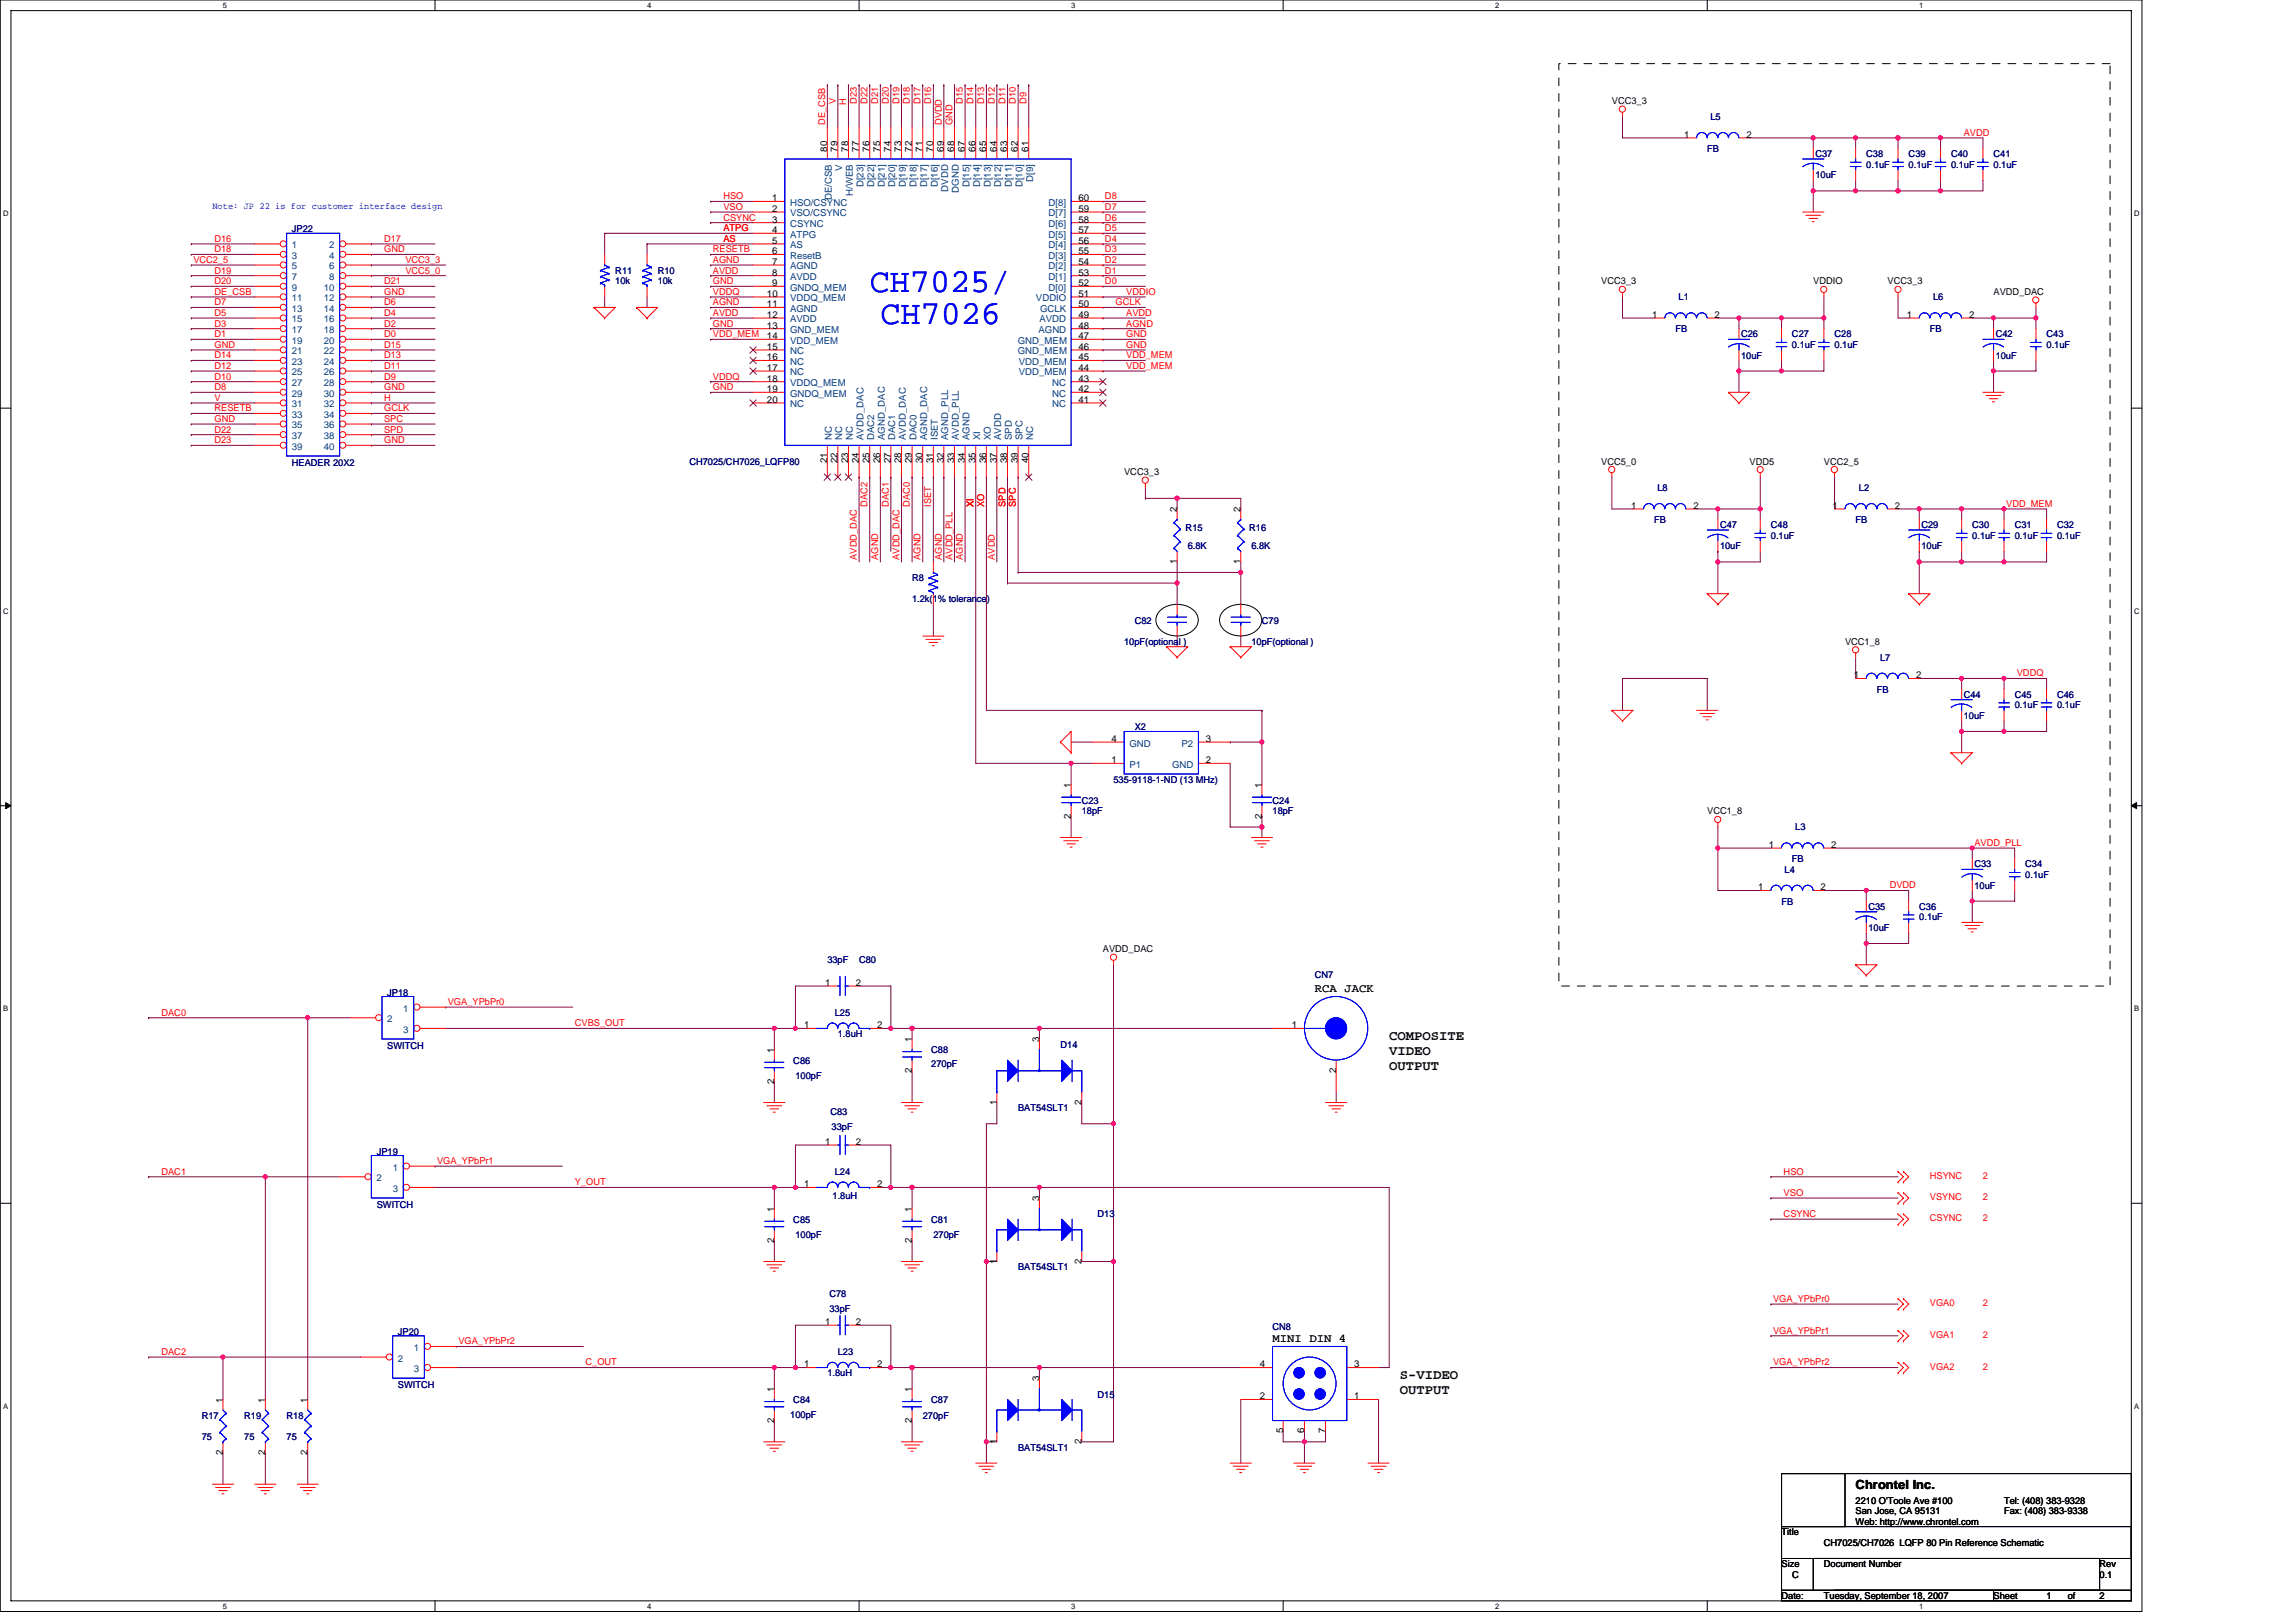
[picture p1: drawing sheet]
<svg xmlns="http://www.w3.org/2000/svg" width="297mm" height="210mm" viewBox="0 0 297 210" stroke-linecap="round" stroke-linejoin="round" font-family="sans-serif">
<defs><g id="words">
<g font-size="4.4" fill="#00f">
<text x="112.5" y="37.8">CH7025/</text>
<text x="113.9" y="41.9">CH7026</text>
</g>
<g font-size="1.8">
<text x="179.7" y="134.5">COMPOSITE</text>
<text x="179.7" y="136.5">VIDEO</text>
<text x="179.7" y="138.5">OUTPUT</text>
<text x="181.1" y="178.4">S-VIDEO</text>
<text x="181.1" y="180.4">OUTPUT</text>
</g>
<text font-size="1.6" x="240.1" y="192.7">Chrontel Inc.</text>
<g font-size="1.5">
<text x="170.1" y="128.4">RCA JACK</text>
<text x="164.6" y="173.6">MINI DIN 4</text>
</g>
<g font-size="1.2" fill="#f00">
<text x="106.8" y="16.2" transform="rotate(-90 106.8 16.2)">DE_CSB</text>
<text x="108.1" y="13.4" transform="rotate(-90 108.1 13.4)">V</text>
<text x="109.5" y="13.6" transform="rotate(-90 109.5 13.6)">H</text>
<text x="110.9" y="13.4" transform="rotate(-90 110.9 13.4)">D23</text>
<text x="112.2" y="13.4" transform="rotate(-90 112.2 13.4)">D22</text>
<text x="113.6" y="13.4" transform="rotate(-90 113.6 13.4)">D21</text>
<text x="115" y="13.4" transform="rotate(-90 115 13.4)">D20</text>
<text x="116.3" y="13.4" transform="rotate(-90 116.3 13.4)">D19</text>
<text x="117.7" y="13.4" transform="rotate(-90 117.7 13.4)">D18</text>
<text x="119.1" y="13.4" transform="rotate(-90 119.1 13.4)">D17</text>
<text x="120.5" y="13.4" transform="rotate(-90 120.5 13.4)">D16</text>
<text x="121.8" y="16.2" transform="rotate(-90 121.8 16.2)">DVDD</text>
<text x="123.2" y="16.2" transform="rotate(-90 123.2 16.2)">GND</text>
<text x="124.6" y="13.4" transform="rotate(-90 124.6 13.4)">D15</text>
<text x="126" y="13.4" transform="rotate(-90 126 13.4)">D14</text>
<text x="127.3" y="13.4" transform="rotate(-90 127.3 13.4)">D13</text>
<text x="128.7" y="13.4" transform="rotate(-90 128.7 13.4)">D12</text>
<text x="130.1" y="13.4" transform="rotate(-90 130.1 13.4)">D11</text>
<text x="131.4" y="13.4" transform="rotate(-90 131.4 13.4)">D10</text>
<text x="132.8" y="13.4" transform="rotate(-90 132.8 13.4)">D9</text>
<text x="254.1" y="17.6">AVDD</text>
<text x="93.6" y="25.8">HSO</text>
<text x="93.6" y="27.2">VSO</text>
<text x="93.6" y="28.5">CSYNC</text>
<text x="93.6" y="29.9">ATPG</text>
<text x="143" y="29.9">D5</text>
<text x="143" y="28.5">D6</text>
<text x="143" y="27.2">D7</text>
<text x="143" y="25.8">D8</text>
<text x="25" y="34">VCC2_5</text>
<text x="27.7" y="31.3">D16</text>
<text x="27.7" y="32.6">D18</text>
<text x="27.7" y="35.4">D19</text>
<text x="49.7" y="32.6">GND</text>
<text x="49.7" y="31.3">D17</text>
<text x="52.4" y="35.4">VCC5_0</text>
<text x="52.4" y="34">VCC3_3</text>
<text x="92.2" y="32.6">RESETB</text>
<text x="92.2" y="34">AGND</text>
<text x="92.2" y="35.4">AVDD</text>
<text x="93.6" y="31.3">AS</text>
<text x="143" y="35.4">D1</text>
<text x="143" y="34">D2</text>
<text x="143" y="32.6">D3</text>
<text x="143" y="31.3">D4</text>
<text x="27.7" y="40.9">D5</text>
<text x="27.7" y="36.8">D20</text>
<text x="27.7" y="38.1">DE_CSB</text>
<text x="27.7" y="39.5">D7</text>
<text x="49.7" y="40.9">D4</text>
<text x="49.7" y="36.8">D21</text>
<text x="49.7" y="39.5">D6</text>
<text x="49.7" y="38.1">GND</text>
<text x="92.2" y="36.8">GND</text>
<text x="92.2" y="38.1">VDDQ</text>
<text x="92.2" y="39.5">AGND</text>
<text x="92.2" y="40.9">AVDD</text>
<text x="143" y="36.8">D0</text>
<text x="144.3" y="39.5">GCLK</text>
<text x="145.7" y="38.1">VDDIO</text>
<text x="145.7" y="40.9">AVDD</text>
<text x="27.7" y="46.4">D14</text>
<text x="27.7" y="42.2">D3</text>
<text x="27.7" y="43.6">D1</text>
<text x="27.7" y="47.7">D12</text>
<text x="27.7" y="45">GND</text>
<text x="49.7" y="47.7">D11</text>
<text x="49.7" y="43.6">D0</text>
<text x="49.7" y="42.2">D2</text>
<text x="49.7" y="45">D15</text>
<text x="49.7" y="46.4">D13</text>
<text x="92.2" y="42.2">GND</text>
<text x="92.2" y="43.6">VDD_MEM</text>
<text x="145.7" y="47.7">VDD_MEM</text>
<text x="145.7" y="43.6">GND</text>
<text x="145.7" y="42.2">AGND</text>
<text x="145.7" y="46.4">VDD_MEM</text>
<text x="145.7" y="45">GND</text>
<text x="27.7" y="51.9">V</text>
<text x="27.7" y="50.5">D8</text>
<text x="27.7" y="49.1">D10</text>
<text x="27.7" y="53.2">RESETB</text>
<text x="49.7" y="53.2">GCLK</text>
<text x="49.7" y="49.1">D9</text>
<text x="49.7" y="51.9">H</text>
<text x="49.7" y="50.5">GND</text>
<text x="92.2" y="50.5">GND</text>
<text x="92.2" y="49.1">VDDQ</text>
<text x="27.7" y="57.3">D23</text>
<text x="27.7" y="56">D22</text>
<text x="27.7" y="54.6">GND</text>
<text x="49.7" y="56">SPD</text>
<text x="49.7" y="54.6">SPC</text>
<text x="49.7" y="57.3">GND</text>
<text x="112.2" y="65.6" transform="rotate(-90 112.2 65.6)">DAC2</text>
<text x="115" y="65.6" transform="rotate(-90 115 65.6)">DAC1</text>
<text x="117.7" y="65.6" transform="rotate(-90 117.7 65.6)">DAC0</text>
<text x="120.5" y="65.6" transform="rotate(-90 120.5 65.6)">ISET</text>
<text x="126" y="65.6" transform="rotate(-90 126 65.6)">XI</text>
<text x="127.3" y="65.6" transform="rotate(-90 127.3 65.6)">XO</text>
<text x="130.1" y="65.6" transform="rotate(-90 130.1 65.6)">SPD</text>
<text x="131.4" y="65.6" transform="rotate(-90 131.4 65.6)">SPC</text>
<text x="259.5" y="65.6">VDD_MEM</text>
<text x="110.9" y="72.4" transform="rotate(-90 110.9 72.4)">AVDD_DAC</text>
<text x="113.6" y="72.4" transform="rotate(-90 113.6 72.4)">AGND</text>
<text x="116.3" y="72.4" transform="rotate(-90 116.3 72.4)">AVDD_DAC</text>
<text x="119.1" y="72.4" transform="rotate(-90 119.1 72.4)">AGND</text>
<text x="121.8" y="72.4" transform="rotate(-90 121.8 72.4)">AGND</text>
<text x="123.2" y="72.4" transform="rotate(-90 123.2 72.4)">AVDD_PLL</text>
<text x="124.6" y="72.4" transform="rotate(-90 124.6 72.4)">AGND</text>
<text x="128.7" y="72.4" transform="rotate(-90 128.7 72.4)">AVDD</text>
<text x="260.9" y="87.5">VDDQ</text>
<text x="255.4" y="109.5">AVDD_PLL</text>
<text x="244.5" y="114.9">DVDD</text>
<text x="20.9" y="131.4">DAC0</text>
<text x="57.9" y="130">VGA_YPbPr0</text>
<text x="74.4" y="132.8">CVBS_OUT</text>
<text x="20.9" y="152">DAC1</text>
<text x="56.6" y="150.6">VGA_YPbPr1</text>
<text x="74.4" y="153.4">Y_OUT</text>
<text x="230.8" y="152">HSO</text>
<text x="230.8" y="154.7">VSO</text>
<text x="249.7" y="152.5">HSYNC</text>
<text x="249.7" y="155.3">VSYNC</text>
<text x="256.5" y="152.5">2</text>
<text x="256.5" y="155.3">2</text>
<text x="230.8" y="157.5">CSYNC</text>
<text x="249.7" y="158">CSYNC</text>
<text x="256.5" y="158">2</text>
<text x="59.3" y="173.9">VGA_YPbPr2</text>
<text x="229.4" y="168.4">VGA_YPbPr0</text>
<text x="229.4" y="172.6">VGA_YPbPr1</text>
<text x="249.7" y="169">VGA0</text>
<text x="249.7" y="173.1">VGA1</text>
<text x="256.5" y="169">2</text>
<text x="256.5" y="173.1">2</text>
<text x="20.9" y="175.3">DAC2</text>
<text x="75.8" y="176.7">C_OUT</text>
<text x="229.4" y="176.7">VGA_YPbPr2</text>
<text x="249.7" y="177.2">VGA2</text>
<text x="256.5" y="177.2">2</text>
</g>
<g font-size="1.2">
<text x="208.5" y="13.5">VCC3_3</text>
<text x="217.9" y="17.8">1</text>
<text x="225.9" y="17.8">2</text>
<text x="107" y="19.6" transform="rotate(-90 107 19.6)">80</text>
<text x="108.4" y="19.6" transform="rotate(-90 108.4 19.6)">79</text>
<text x="109.7" y="19.6" transform="rotate(-90 109.7 19.6)">78</text>
<text x="111.1" y="19.6" transform="rotate(-90 111.1 19.6)">77</text>
<text x="112.5" y="19.6" transform="rotate(-90 112.5 19.6)">76</text>
<text x="113.9" y="19.6" transform="rotate(-90 113.9 19.6)">75</text>
<text x="115.2" y="19.6" transform="rotate(-90 115.2 19.6)">74</text>
<text x="116.6" y="19.6" transform="rotate(-90 116.6 19.6)">73</text>
<text x="118" y="19.6" transform="rotate(-90 118 19.6)">72</text>
<text x="119.4" y="19.6" transform="rotate(-90 119.4 19.6)">71</text>
<text x="120.7" y="19.6" transform="rotate(-90 120.7 19.6)">70</text>
<text x="122.1" y="19.6" transform="rotate(-90 122.1 19.6)">69</text>
<text x="123.5" y="19.6" transform="rotate(-90 123.5 19.6)">68</text>
<text x="124.8" y="19.6" transform="rotate(-90 124.8 19.6)">67</text>
<text x="126.2" y="19.6" transform="rotate(-90 126.2 19.6)">66</text>
<text x="127.6" y="19.6" transform="rotate(-90 127.6 19.6)">65</text>
<text x="128.9" y="19.6" transform="rotate(-90 128.9 19.6)">64</text>
<text x="130.3" y="19.6" transform="rotate(-90 130.3 19.6)">63</text>
<text x="131.7" y="19.6" transform="rotate(-90 131.7 19.6)">62</text>
<text x="133.1" y="19.6" transform="rotate(-90 133.1 19.6)">61</text>
<text x="99.9" y="26">1</text>
<text x="99.9" y="27.4">2</text>
<text x="99.9" y="28.8">3</text>
<text x="139.5" y="26">60</text>
<text x="139.5" y="27.4">59</text>
<text x="139.5" y="28.8">58</text>
<text x="99.9" y="30.2">4</text>
<text x="99.9" y="31.5">5</text>
<text x="99.9" y="32.9">6</text>
<text x="99.9" y="34.3">7</text>
<text x="99.9" y="35.6">8</text>
<text x="139.5" y="30.2">57</text>
<text x="139.5" y="31.5">56</text>
<text x="139.5" y="32.9">55</text>
<text x="139.5" y="34.3">54</text>
<text x="139.5" y="35.6">53</text>
<text x="99.2" y="38.4">10</text>
<text x="99.2" y="39.8">11</text>
<text x="99.2" y="41.1">12</text>
<text x="99.9" y="37">9</text>
<text x="139.5" y="38.4">51</text>
<text x="139.5" y="41.1">49</text>
<text x="139.5" y="39.8">50</text>
<text x="139.5" y="37">52</text>
<text x="207.2" y="36.8">VCC3_3</text>
<text x="213.8" y="41.1">1</text>
<text x="221.8" y="41.1">2</text>
<text x="234.6" y="36.8">VDDIO</text>
<text x="244.2" y="36.8">VCC3_3</text>
<text x="246.7" y="41.1">1</text>
<text x="254.7" y="41.1">2</text>
<text x="257.9" y="38.2">AVDD_DAC</text>
<text x="99.2" y="42.5">13</text>
<text x="99.2" y="43.9">14</text>
<text x="99.2" y="45.3">15</text>
<text x="99.2" y="46.6">16</text>
<text x="99.2" y="48">17</text>
<text x="139.5" y="46.6">45</text>
<text x="139.5" y="48">44</text>
<text x="139.5" y="43.9">47</text>
<text x="139.5" y="45.3">46</text>
<text x="139.5" y="42.5">48</text>
<text x="99.2" y="49.4">18</text>
<text x="99.2" y="50.7">19</text>
<text x="99.2" y="52.1">20</text>
<text x="139.5" y="49.4">43</text>
<text x="139.5" y="50.7">42</text>
<text x="139.5" y="52.1">41</text>
<text x="107" y="60" transform="rotate(-90 107 60)">21</text>
<text x="108.4" y="60" transform="rotate(-90 108.4 60)">22</text>
<text x="109.7" y="60" transform="rotate(-90 109.7 60)">23</text>
<text x="111.1" y="60" transform="rotate(-90 111.1 60)">24</text>
<text x="112.5" y="60" transform="rotate(-90 112.5 60)">25</text>
<text x="113.9" y="60" transform="rotate(-90 113.9 60)">26</text>
<text x="115.2" y="60" transform="rotate(-90 115.2 60)">27</text>
<text x="116.6" y="60" transform="rotate(-90 116.6 60)">28</text>
<text x="118" y="60" transform="rotate(-90 118 60)">29</text>
<text x="119.4" y="60" transform="rotate(-90 119.4 60)">30</text>
<text x="120.7" y="60" transform="rotate(-90 120.7 60)">31</text>
<text x="122.1" y="60" transform="rotate(-90 122.1 60)">32</text>
<text x="123.5" y="60" transform="rotate(-90 123.5 60)">33</text>
<text x="124.8" y="60" transform="rotate(-90 124.8 60)">34</text>
<text x="126.2" y="60" transform="rotate(-90 126.2 60)">35</text>
<text x="127.6" y="60" transform="rotate(-90 127.6 60)">36</text>
<text x="128.9" y="60" transform="rotate(-90 128.9 60)">37</text>
<text x="130.3" y="60" transform="rotate(-90 130.3 60)">38</text>
<text x="131.7" y="60" transform="rotate(-90 131.7 60)">39</text>
<text x="133.1" y="60" transform="rotate(-90 133.1 60)">40</text>
<text x="145.4" y="61.5">VCC3_3</text>
<text x="207.2" y="60.1">VCC5_0</text>
<text x="211" y="65.8">1</text>
<text x="219.1" y="65.8">2</text>
<text x="226.4" y="60.1">VDD5</text>
<text x="236" y="60.1">VCC2_5</text>
<text x="237.1" y="65.8">1</text>
<text x="245.1" y="65.8">2</text>
<text x="152.3" y="66.3" transform="rotate(-90 152.3 66.3)">2</text>
<text x="160.5" y="66.3" transform="rotate(-90 160.5 66.3)">2</text>
<text x="152.3" y="73" transform="rotate(-90 152.3 73)">1</text>
<text x="160.5" y="73" transform="rotate(-90 160.5 73)">1</text>
<text x="238.7" y="83.4">VCC1_8</text>
<text x="239.8" y="87.8">1</text>
<text x="247.9" y="87.8">2</text>
<text x="143.8" y="96">4</text>
<text x="156" y="96">3</text>
<text x="138.6" y="101.9" transform="rotate(-90 138.6 101.9)">1</text>
<text x="143.8" y="98.7">1</text>
<text x="156" y="98.7">2</text>
<text x="163.2" y="101.9" transform="rotate(-90 163.2 101.9)">1</text>
<text x="138.6" y="105.9" transform="rotate(-90 138.6 105.9)">2</text>
<text x="163.2" y="105.9" transform="rotate(-90 163.2 105.9)">2</text>
<text x="220.9" y="105.4">VCC1_8</text>
<text x="228.9" y="109.7">1</text>
<text x="236.9" y="109.7">2</text>
<text x="227.5" y="115.2">1</text>
<text x="235.5" y="115.2">2</text>
<text x="142.7" y="123.2">AVDD_DAC</text>
<text x="106.8" y="127.6">1</text>
<text x="110.7" y="127.6">2</text>
<text x="100.2" y="136.2" transform="rotate(-90 100.2 136.2)">1</text>
<text x="104" y="133">1</text>
<text x="113.5" y="133">2</text>
<text x="118" y="134.8" transform="rotate(-90 118 134.8)">1</text>
<text x="134.4" y="134.8" transform="rotate(-90 134.4 134.8)">3</text>
<text x="167.1" y="133">1</text>
<text x="100.2" y="140.2" transform="rotate(-90 100.2 140.2)">2</text>
<text x="118" y="138.8" transform="rotate(-90 118 138.8)">2</text>
<text x="128.9" y="142.9" transform="rotate(-90 128.9 142.9)">1</text>
<text x="139.9" y="142.9" transform="rotate(-90 139.9 142.9)">2</text>
<text x="172.8" y="138.8" transform="rotate(-90 172.8 138.8)">2</text>
<text x="106.8" y="148.1">1</text>
<text x="110.7" y="148.1">2</text>
<text x="104" y="153.6">1</text>
<text x="113.5" y="153.6">2</text>
<text x="134.4" y="155.4" transform="rotate(-90 134.4 155.4)">3</text>
<text x="100.2" y="160.8" transform="rotate(-90 100.2 160.8)">2</text>
<text x="100.2" y="156.8" transform="rotate(-90 100.2 156.8)">1</text>
<text x="118" y="160.8" transform="rotate(-90 118 160.8)">2</text>
<text x="118" y="156.8" transform="rotate(-90 118 156.8)">1</text>
<text x="128.9" y="163.5" transform="rotate(-90 128.9 163.5)">1</text>
<text x="139.9" y="163.5" transform="rotate(-90 139.9 163.5)">2</text>
<text x="106.8" y="171.4">1</text>
<text x="110.7" y="171.4">2</text>
<text x="104" y="176.9">1</text>
<text x="113.5" y="176.9">2</text>
<text x="134.4" y="178.7" transform="rotate(-90 134.4 178.7)">3</text>
<text x="163" y="176.9">4</text>
<text x="175.2" y="176.9">3</text>
<text x="28.8" y="181.5" transform="rotate(-90 28.8 181.5)">1</text>
<text x="34.3" y="181.5" transform="rotate(-90 34.3 181.5)">1</text>
<text x="39.8" y="181.5" transform="rotate(-90 39.8 181.5)">1</text>
<text x="100.2" y="184.1" transform="rotate(-90 100.2 184.1)">2</text>
<text x="100.2" y="180.1" transform="rotate(-90 100.2 180.1)">1</text>
<text x="118" y="184.1" transform="rotate(-90 118 184.1)">2</text>
<text x="118" y="180.1" transform="rotate(-90 118 180.1)">1</text>
<text x="163" y="181">2</text>
<text x="166" y="185.4" transform="rotate(-90 166 185.4)">5</text>
<text x="168.7" y="185.4" transform="rotate(-90 168.7 185.4)">6</text>
<text x="171.5" y="185.4" transform="rotate(-90 171.5 185.4)">7</text>
<text x="175.2" y="181">1</text>
<text x="28.8" y="188.2" transform="rotate(-90 28.8 188.2)">2</text>
<text x="34.3" y="188.2" transform="rotate(-90 34.3 188.2)">2</text>
<text x="39.8" y="188.2" transform="rotate(-90 39.8 188.2)">2</text>
<text x="128.9" y="186.8" transform="rotate(-90 128.9 186.8)">1</text>
<text x="139.9" y="186.8" transform="rotate(-90 139.9 186.8)">2</text>
<text x="240.1" y="197.3">Web: http://www.chrontel.com</text>
<text x="240.1" y="194.5">2210 O'Toole Ave #100</text>
<text x="240.1" y="195.9">San Jose, CA 95131</text>
<text x="259.3" y="194.5">Tel: (408) 383-9328</text>
<text x="259.3" y="195.9">Fax: (408) 383-9338</text>
<text x="230.5" y="202.8">Size</text>
<text x="230.5" y="198.6">Title</text>
<text x="236" y="200">CH7025/CH7026 LQFP 80 Pin Reference Schematic</text>
<text x="236" y="202.8">Document Number</text>
<text x="271.6" y="202.8">Rev</text>
<text x="230.5" y="206.9">Date:</text>
<text x="231.8" y="204.1">C</text>
<text x="236" y="206.9">Tuesday, September 18, 2007</text>
<text x="257.9" y="206.9">Sheet</text>
<text x="264.8" y="206.9">1</text>
<text x="267.5" y="206.9">of</text>
<text x="271.6" y="206.9">2</text>
<text x="271.6" y="204.1">0.1</text>
</g>
<g font-size="1.2" fill="#000080">
<text x="221.3" y="15.5">L5</text>
<text x="220.9" y="19.6">FB</text>
<text x="234.9" y="20.3">C37</text>
<text x="234.9" y="23.1">10uF</text>
<text x="241.4" y="20.3">C38</text>
<text x="241.4" y="21.7">0.1uF</text>
<text x="246.9" y="20.3">C39</text>
<text x="246.9" y="21.7">0.1uF</text>
<text x="252.4" y="20.3">C40</text>
<text x="252.4" y="21.7">0.1uF</text>
<text x="257.9" y="20.3">C41</text>
<text x="257.9" y="21.7">0.1uF</text>
<text x="37.8" y="30.1">JP22</text>
<text x="79.6" y="35.4">R11</text>
<text x="85.1" y="35.4">R10</text>
<text x="79.6" y="36.8">10k</text>
<text x="85.1" y="36.8">10k</text>
<text x="217.2" y="38.8">L1</text>
<text x="250.1" y="38.8">L6</text>
<text x="216.8" y="43">FB</text>
<text x="225.3" y="43.6">C26</text>
<text x="225.3" y="46.4">10uF</text>
<text x="231.8" y="43.6">C27</text>
<text x="231.8" y="45">0.1uF</text>
<text x="237.3" y="43.6">C28</text>
<text x="237.3" y="45">0.1uF</text>
<text x="249.7" y="43">FB</text>
<text x="258.2" y="43.6">C42</text>
<text x="258.2" y="46.4">10uF</text>
<text x="264.8" y="43.6">C43</text>
<text x="264.8" y="45">0.1uF</text>
<text x="37.8" y="60.2">HEADER 20X2</text>
<text x="89.2" y="60.1">CH7025/CH7026_LQFP80</text>
<text x="214.4" y="63.5">L8</text>
<text x="240.5" y="63.5">L2</text>
<text x="153.4" y="68.7">R15</text>
<text x="153.7" y="71.1">6.8K</text>
<text x="161.6" y="68.7">R16</text>
<text x="161.9" y="71.1">6.8K</text>
<text x="214" y="67.6">FB</text>
<text x="222.5" y="68.3">C47</text>
<text x="222.5" y="71.1">10uF</text>
<text x="229.1" y="68.3">C48</text>
<text x="229.1" y="69.7">0.1uF</text>
<text x="240.1" y="67.6">FB</text>
<text x="248.6" y="68.3">C29</text>
<text x="248.6" y="71.1">10uF</text>
<text x="255.2" y="68.3">C30</text>
<text x="255.2" y="69.7">0.1uF</text>
<text x="260.6" y="68.3">C31</text>
<text x="260.6" y="69.7">0.1uF</text>
<text x="266.1" y="68.3">C32</text>
<text x="266.1" y="69.7">0.1uF</text>
<text x="118" y="75.2">R8</text>
<text x="118" y="77.9">1.2k(1% tolerance)</text>
<text x="145.4" y="83.4">10pF(optional )</text>
<text x="146.8" y="80.7">C82</text>
<text x="161.9" y="83.4">10pF(optional )</text>
<text x="163.3" y="80.7">C79</text>
<text x="242.8" y="89.6">FB</text>
<text x="243.2" y="85.5">L7</text>
<text x="146.8" y="94.4">X2</text>
<text x="254.1" y="90.3">C44</text>
<text x="254.1" y="93">10uF</text>
<text x="260.6" y="90.3">C45</text>
<text x="260.6" y="91.7">0.1uF</text>
<text x="266.1" y="90.3">C46</text>
<text x="266.1" y="91.7">0.1uF</text>
<text x="144.1" y="101.3">535-9118-1-ND (13 MHz)</text>
<text x="140" y="104">C23</text>
<text x="140" y="105.4">18pF</text>
<text x="164.6" y="104">C24</text>
<text x="164.6" y="105.4">18pF</text>
<text x="232.3" y="107.4">L3</text>
<text x="230.9" y="112.9">L4</text>
<text x="231.8" y="111.5">FB</text>
<text x="255.4" y="112.2">C33</text>
<text x="262" y="112.2">C34</text>
<text x="262" y="113.6">0.1uF</text>
<text x="230.5" y="117">FB</text>
<text x="241.7" y="117.7">C35</text>
<text x="248.3" y="117.7">C36</text>
<text x="248.3" y="119.1">0.1uF</text>
<text x="255.4" y="115">10uF</text>
<text x="107" y="124.6">33pF</text>
<text x="111.1" y="124.6">C80</text>
<text x="241.7" y="120.5">10uF</text>
<text x="50.1" y="128.8">JP18</text>
<text x="108" y="131.4">L25</text>
<text x="170.1" y="126.5">CN7</text>
<text x="50.1" y="135.7">SWITCH</text>
<text x="102.6" y="137.6">C86</text>
<text x="108.4" y="134.2">1.8uH</text>
<text x="120.5" y="136.2">C88</text>
<text x="137.2" y="135.6">D14</text>
<text x="102.9" y="139.7">100pF</text>
<text x="120.5" y="138">270pF</text>
<text x="131.7" y="143.8">BAT54SLT1</text>
<text x="48.7" y="149.4">JP19</text>
<text x="107.4" y="144.3">C83</text>
<text x="107.6" y="146.2">33pF</text>
<text x="107.7" y="155.2">1.8uH</text>
<text x="108" y="152">L24</text>
<text x="48.7" y="156.3">SWITCH</text>
<text x="102.6" y="158.2">C85</text>
<text x="102.9" y="160.2">100pF</text>
<text x="120.5" y="158.2">C81</text>
<text x="120.8" y="160.2">270pF</text>
<text x="142" y="157.5">D13</text>
<text x="107.3" y="167.8">C78</text>
<text x="131.7" y="164.3">BAT54SLT1</text>
<text x="51.5" y="172.7">JP20</text>
<text x="107.3" y="169.7">33pF</text>
<text x="164.6" y="172">CN8</text>
<text x="51.5" y="179.6">SWITCH</text>
<text x="107" y="178.1">1.8uH</text>
<text x="108.4" y="175.3">L23</text>
<text x="26.1" y="183.6">R17</text>
<text x="31.6" y="183.6">R19</text>
<text x="37.1" y="183.6">R18</text>
<text x="102.2" y="183.4">100pF</text>
<text x="102.6" y="181.5">C84</text>
<text x="119.4" y="183.6">270pF</text>
<text x="120.5" y="181.5">C87</text>
<text x="142" y="180.8">D15</text>
<text x="26.1" y="186.3">75</text>
<text x="31.6" y="186.3">75</text>
<text x="37.1" y="186.3">75</text>
<text x="131.7" y="187.7">BAT54SLT1</text>
</g>
<g font-size="1.2" fill="#004080">
<text x="109" y="22.1" transform="rotate(-90 109 22.1)">V</text>
<text x="133.7" y="23.5" transform="rotate(-90 133.7 23.5)">D[9]</text>
<text x="102.2" y="26.6">HSO/CSYNC</text>
<text x="102.2" y="28">VSO/CSYNC</text>
<text x="102.2" y="29.4">CSYNC</text>
<text x="107.6" y="25.9" transform="rotate(-90 107.6 25.9)">DE/CSB</text>
<text x="110.3" y="25.3" transform="rotate(-90 110.3 25.3)">H/WEB</text>
<text x="111.7" y="24.2" transform="rotate(-90 111.7 24.2)">D[23]</text>
<text x="113.1" y="24.2" transform="rotate(-90 113.1 24.2)">D[22]</text>
<text x="114.5" y="24.2" transform="rotate(-90 114.5 24.2)">D[21]</text>
<text x="115.8" y="24.2" transform="rotate(-90 115.8 24.2)">D[20]</text>
<text x="117.2" y="24.2" transform="rotate(-90 117.2 24.2)">D[19]</text>
<text x="118.6" y="24.2" transform="rotate(-90 118.6 24.2)">D[18]</text>
<text x="119.9" y="24.2" transform="rotate(-90 119.9 24.2)">D[17]</text>
<text x="121.3" y="24.2" transform="rotate(-90 121.3 24.2)">D[16]</text>
<text x="122.7" y="24.8" transform="rotate(-90 122.7 24.8)">DVDD</text>
<text x="124.1" y="25" transform="rotate(-90 124.1 25)">DGND</text>
<text x="125.4" y="24.2" transform="rotate(-90 125.4 24.2)">D[15]</text>
<text x="126.8" y="24.2" transform="rotate(-90 126.8 24.2)">D[14]</text>
<text x="128.2" y="24.2" transform="rotate(-90 128.2 24.2)">D[13]</text>
<text x="129.5" y="24.2" transform="rotate(-90 129.5 24.2)">D[12]</text>
<text x="130.9" y="24.2" transform="rotate(-90 130.9 24.2)">D[11]</text>
<text x="132.3" y="24.2" transform="rotate(-90 132.3 24.2)">D[10]</text>
<text x="135.7" y="26.6">D[8]</text>
<text x="135.7" y="28">D[7]</text>
<text x="135.7" y="29.4">D[6]</text>
<text x="37.8" y="32.1">1</text>
<text x="37.8" y="33.5">3</text>
<text x="37.8" y="34.9">5</text>
<text x="42.6" y="32.1">2</text>
<text x="42.6" y="33.5">4</text>
<text x="42.6" y="34.9">6</text>
<text x="102.2" y="30.8">ATPG</text>
<text x="102.2" y="32.1">AS</text>
<text x="102.2" y="33.5">ResetB</text>
<text x="102.2" y="34.9">AGND</text>
<text x="135.7" y="30.8">D[5]</text>
<text x="135.7" y="32.1">D[4]</text>
<text x="135.7" y="33.5">D[3]</text>
<text x="135.7" y="34.9">D[2]</text>
<text x="37.8" y="36.2">7</text>
<text x="37.8" y="37.6">9</text>
<text x="37.8" y="39">11</text>
<text x="37.8" y="40.3">13</text>
<text x="37.8" y="41.7">15</text>
<text x="41.9" y="37.6">10</text>
<text x="41.9" y="39">12</text>
<text x="41.9" y="40.3">14</text>
<text x="41.9" y="41.7">16</text>
<text x="42.6" y="36.2">8</text>
<text x="102.2" y="36.2">AVDD</text>
<text x="102.2" y="37.6">GNDQ_MEM</text>
<text x="102.2" y="39">VDDQ_MEM</text>
<text x="102.2" y="40.3">AGND</text>
<text x="102.2" y="41.7">AVDD</text>
<text x="134" y="39">VDDIO</text>
<text x="134.5" y="41.7">AVDD</text>
<text x="134.6" y="40.3">GCLK</text>
<text x="135.7" y="36.2">D[1]</text>
<text x="135.7" y="37.6">D[0]</text>
<text x="37.8" y="43.1">17</text>
<text x="37.8" y="44.5">19</text>
<text x="37.8" y="45.8">21</text>
<text x="37.8" y="47.2">23</text>
<text x="41.9" y="43.1">18</text>
<text x="41.9" y="44.5">20</text>
<text x="41.9" y="45.8">22</text>
<text x="41.9" y="47.2">24</text>
<text x="102.2" y="43.1">GND_MEM</text>
<text x="102.2" y="44.5">VDD_MEM</text>
<text x="102.2" y="45.8">NC</text>
<text x="102.2" y="47.2">NC</text>
<text x="131.7" y="44.5">GND_MEM</text>
<text x="131.7" y="45.8">GND_MEM</text>
<text x="131.8" y="47.2">VDD_MEM</text>
<text x="134.3" y="43.1">AGND</text>
<text x="37.8" y="48.6">25</text>
<text x="37.8" y="50">27</text>
<text x="37.8" y="51.3">29</text>
<text x="37.8" y="52.7">31</text>
<text x="41.9" y="48.6">26</text>
<text x="41.9" y="50">28</text>
<text x="41.9" y="51.3">30</text>
<text x="41.9" y="52.7">32</text>
<text x="102.2" y="48.6">NC</text>
<text x="102.2" y="50">VDDQ_MEM</text>
<text x="102.2" y="51.3">GNDQ_MEM</text>
<text x="102.2" y="52.7">NC</text>
<text x="131.8" y="48.6">VDD_MEM</text>
<text x="136.1" y="50">NC</text>
<text x="136.1" y="51.3">NC</text>
<text x="136.1" y="52.7">NC</text>
<text x="37.8" y="54.1">33</text>
<text x="37.8" y="55.4">35</text>
<text x="37.8" y="56.8">37</text>
<text x="37.8" y="58.2">39</text>
<text x="41.9" y="54.1">34</text>
<text x="41.9" y="55.4">36</text>
<text x="41.9" y="56.8">38</text>
<text x="41.9" y="58.2">40</text>
<text x="107.6" y="56.9" transform="rotate(-90 107.6 56.9)">NC</text>
<text x="109" y="56.9" transform="rotate(-90 109 56.9)">NC</text>
<text x="110.3" y="56.9" transform="rotate(-90 110.3 56.9)">NC</text>
<text x="111.7" y="56.9" transform="rotate(-90 111.7 56.9)">AVDD_DAC</text>
<text x="113.1" y="56.9" transform="rotate(-90 113.1 56.9)">DAC2</text>
<text x="114.5" y="56.9" transform="rotate(-90 114.5 56.9)">AGND_DAC</text>
<text x="115.8" y="56.9" transform="rotate(-90 115.8 56.9)">DAC1</text>
<text x="117.2" y="56.9" transform="rotate(-90 117.2 56.9)">AVDD_DAC</text>
<text x="118.6" y="56.9" transform="rotate(-90 118.6 56.9)">DAC0</text>
<text x="119.9" y="56.9" transform="rotate(-90 119.9 56.9)">AGND_DAC</text>
<text x="121.3" y="56.9" transform="rotate(-90 121.3 56.9)">ISET</text>
<text x="122.7" y="56.9" transform="rotate(-90 122.7 56.9)">AGND_PLL</text>
<text x="124.1" y="56.9" transform="rotate(-90 124.1 56.9)">AVDD_PLL</text>
<text x="125.4" y="56.9" transform="rotate(-90 125.4 56.9)">AGND</text>
<text x="126.8" y="56.9" transform="rotate(-90 126.8 56.9)">XI</text>
<text x="128.2" y="56.9" transform="rotate(-90 128.2 56.9)">XO</text>
<text x="129.5" y="56.9" transform="rotate(-90 129.5 56.9)">AVDD</text>
<text x="130.9" y="56.9" transform="rotate(-90 130.9 56.9)">SPD</text>
<text x="132.3" y="56.9" transform="rotate(-90 132.3 56.9)">SPC</text>
<text x="133.7" y="56.9" transform="rotate(-90 133.7 56.9)">NC</text>
<text x="146.1" y="96.6">GND</text>
<text x="146.1" y="99.3">P1</text>
<text x="151.6" y="99.3">GND</text>
<text x="152.9" y="96.6">P2</text>
<text x="52.2" y="130.9">1</text>
<text x="50.1" y="132.2">2</text>
<text x="52.2" y="133.6">3</text>
<text x="48.7" y="152.8">2</text>
<text x="50.8" y="151.4">1</text>
<text x="50.8" y="154.2">3</text>
<text x="51.5" y="176.1">2</text>
<text x="53.5" y="174.8">1</text>
<text x="53.5" y="177.5">3</text>
</g>
<text font-size="1.2" fill="#00f" x="27.5" y="27">Note: JP 22 is for customer interface design</text>
<g font-size="1">
<text x="28.8" y="1">5</text>
<text x="83.7" y="1">4</text>
<text x="138.6" y="1">3</text>
<text x="193.4" y="1">2</text>
<text x="248.3" y="1">1</text>
<text x=".4" y="28">D</text>
<text x="276.1" y="28">D</text>
<text x=".4" y="79.4">C</text>
<text x="276.1" y="79.4">C</text>
<text x=".4" y="130.9">B</text>
<text x="276.1" y="130.9">B</text>
<text x=".4" y="182.3">A</text>
<text x="276.1" y="182.3">A</text>
<text x="28.8" y="208.2">5</text>
<text x="83.7" y="208.2">4</text>
<text x="138.6" y="208.2">3</text>
<text x="193.4" y="208.2">2</text>
<text x="248.3" y="208.2">1</text>
</g>
</g></defs>
<path d="M0 0h277.1v208.5h-277.1zM1.4 1.4h274.3v205.7h-274.3z" fill="none" stroke="#000" stroke-width=".13"/>
<g fill="#fff">
<path d="M28.8 .1h.6v1.1h-.6z"/>
<path d="M28.8 207.3h.6v1.1h-.6z"/>
</g>
<path d="M56.3 0v1.4M56.3 207.1v1.4" fill="none" stroke="#000" stroke-width=".13"/>
<g fill="#fff">
<path d="M83.7 .1h.6v1.1h-.6z"/>
<path d="M83.7 207.3h.6v1.1h-.6z"/>
</g>
<path d="M111.1 0v1.4M111.1 207.1v1.4" fill="none" stroke="#000" stroke-width=".13"/>
<g fill="#fff">
<path d="M138.6 .1h.5v1.1h-.5z"/>
<path d="M138.6 207.3h.5v1.1h-.5z"/>
</g>
<path d="M166 0v1.4M166 207.1v1.4" fill="none" stroke="#000" stroke-width=".13"/>
<g fill="#fff">
<path d="M193.4 .1h.6v1.1h-.6z"/>
<path d="M193.4 207.3h.6v1.1h-.6z"/>
</g>
<path d="M220.9 0v1.4M220.9 207.1v1.4" fill="none" stroke="#000" stroke-width=".13"/>
<g fill="#fff">
<path d="M248.3 .1h.6v1.1h-.6z"/>
<path d="M248.3 207.3h.6v1.1h-.6z"/>
<path d="M.4 27.1h.7v1.1h-.7z"/>
<path d="M276.1 27.1h.7v1.1h-.7z"/>
<path d="M.4 78.5h.7v1.1h-.7z"/>
<path d="M276.1 78.5h.7v1.1h-.7z"/>
</g>
<path d="M0 52.8h1.4M275.7 52.8h1.4" fill="none" stroke="#000" stroke-width=".13"/>
<g fill="#fff">
<path d="M.4 130h.7v1.1h-.7z"/>
<path d="M276.1 130h.7v1.1h-.7z"/>
</g>
<path d="M0 104.2h1.4M275.7 104.2h1.4" fill="none" stroke="#000" stroke-width=".13"/>
<path d="M.7 103.8l.7 .4-.7 .4zM275.7 104.2l.7-.4v.8z" fill="#000" stroke="#000" stroke-width=".13"/>
<g fill="#fff">
<path d="M.4 181.4h.7v1.1h-.7z"/>
<path d="M276.1 181.4h.7v1.1h-.7z"/>
</g>
<g fill="none" stroke="#000" stroke-width=".13">
<path d="M150.1 79a3.3 3.3 0 0 1 4.6 .3 1.73 1.73 0 0 1-.7 2.5 3.2 3.2 0 0 1-4.2-.7 1.63 1.63 0 0 1 .3-2.1zM158.4 79a3.3 3.3 0 0 1 4.6 .3 1.73 1.73 0 0 1-.8 2.5 3.2 3.2 0 0 1-4.2-.7 1.63 1.63 0 0 1 .4-2.1zM0 155.7h1.4M275.7 155.7h1.4M230.5 190.6h45.2v16.5h-45.2zM230.5 197.5h45.2v4.1h-45.2zM230.5 190.6h8.2v6.9h-8.2zM230.5 205.7h.1M230.5 205.7h4.1M234.6 201.6h37v4.1h-37zM237.3 205.7h38.4M257.9 205.7v1.4"/>
<path d="M275.7 205.7h.1"/>
</g>
<g fill="none" stroke="#800040" stroke-width=".13">
<path d="M107 11h.1M107 11v5.5M108.4 11h.1M108.4 11v5.5M109.8 11h.1M109.8 11v5.5M111.1 11h.1M111.1 11v5.5M112.5 11h.1M112.5 11v5.5M113.9 11h.1M113.9 11v5.5"/>
<path d="M115.2 11h.1M115.2 11v5.5M116.6 11h.1M116.6 11v5.5M118 11h.1M118 11v5.5M119.4 11h.1M119.4 11v5.5M120.8 11h.1M120.8 11v5.5M122.1 11h.1M122.1 11v5.5"/>
<path d="M123.5 11h.1M123.5 11v5.5M124.9 11h.1M124.9 11v5.5M126.2 11h.1M126.2 11v5.5M127.6 11h.1M127.6 11v5.5M129 11h.1M129 11v5.5M130.3 11h.1M130.3 11v5.5"/>
<path d="M131.7 11h.1M131.7 11v5.5M133.1 11h.1M133.1 11v5.5M209.9 15.1v2.7h8.2M226.4 17.8h8.2M234.6 17.8v1.4M234.6 17.8h.1M234.6 17.8h21.9v1.4M240.1 17.8h.1M240.1 17.8v1.4M245.6 17.8h.1"/>
<path d="M245.6 17.8v1.4M251.1 17.8h.1M251.1 17.8v1.4M24.7 31.6h.1M24.7 37h.1M24.7 38.4h.1M24.7 34.3h.1M24.7 32.9h.1M24.7 35.7h.1M24.7 39.8h.1M24.7 31.6h8.3M24.7 37h8.3"/>
<path d="M24.7 38.4h8.3M24.7 34.3h8.3M24.7 35.7h8.3M24.7 39.8h8.3M24.7 32.9h8.3M48 37h.1M48 35.7h.1M48 34.3h.1M48 39.8h.1M48 38.4h.1M48 32.9h.1M48 31.6h.1"/>
<path d="M48 31.6h8.3M48 37h8.3M48 38.4h8.3M48 34.3h9.7M48 35.7h9.7M48 39.8h8.3M48 32.9h8.3M78.2 38.4v1.4M78.2 30.2h.1M78.2 30.2v2.7M78.2 30.2h19.2M83.7 38.4v1.4"/>
<path d="M83.7 31.6h.1M83.7 31.6v1.3M83.7 31.6h13.7M91.9 37h.1M91.9 38.4h.1M91.9 39.8h.1M91.9 32.9h.1M91.9 26.1h.1M91.9 27.4h.1M91.9 28.8h.1M91.9 34.3h.1M91.9 35.7h.1"/>
<path d="M91.9 37h5.5M91.9 38.4h5.5M91.9 34.3h5.5M91.9 35.7h5.5M91.9 39.8h5.5M91.9 32.9h5.5M91.9 26.1h5.5M91.9 27.4h5.5M91.9 28.8h5.5M142.7 39.8h.1M142.7 38.4h.1M142.7 37h.1"/>
<path d="M142.7 35.7h.1M142.7 34.3h.1M142.7 32.9h.1M142.7 31.6h.1M142.7 30.2h.1M142.7 28.8h.1M142.7 27.4h.1M142.7 26.1h.1M142.7 31.6h5.5M142.7 37h5.5M142.7 38.4h5.5M142.7 34.3h5.5"/>
<path d="M142.7 35.7h5.5M142.7 39.8h5.5M142.7 32.9h5.5M142.7 26.1h5.5M142.7 27.4h5.5M142.7 28.8h5.5M142.7 30.2h5.5M209.9 38.4v2.7h4.1M234.6 24.7v2.7M234.6 24.7h.1M234.6 23.3v1.4M236 38.4v2.7"/>
<path d="M240.1 23.3v1.4M240.1 24.7h.1M245.6 24.7h.1M245.6 38.4v2.7h1.3M245.6 23.3v1.4M251.1 24.7h.1M251.1 23.3v1.4M256.5 23.3v1.4h-21.9M263.4 39.8v1.3M24.7 41.1h.1M24.7 46.6h.1M24.7 57.6h.1"/>
<path d="M24.7 52.1h.1M24.7 50.8h.1M24.7 42.5h.1M24.7 43.9h.1M24.7 49.4h.1M24.7 48h.1M24.7 56.2h.1M24.7 54.9h.1M24.7 53.5h.1M24.7 45.3h.1M24.7 53.5h8.3M24.7 41.1h8.3"/>
<path d="M24.7 48h8.3M24.7 46.6h8.3M24.7 57.6h8.3M24.7 52.1h8.3M24.7 56.2h8.3M24.7 50.8h8.3M24.7 49.4h8.3M24.7 42.5h8.3M24.7 43.9h8.3M24.7 45.3h8.3M24.7 54.9h8.3M48 53.5h.1"/>
<path d="M48 48h.1M48 41.1h.1M48 56.2h.1M48 49.4h.1M48 43.9h.1M48 42.5h.1M48 52.1h.1M48 45.3h.1M48 54.9h.1M48 46.6h.1M48 57.6h.1M48 50.8h.1"/>
<path d="M48 53.5h8.3M48 41.1h8.3M48 48h8.3M48 46.6h8.3M48 57.6h8.3M48 52.1h8.3M48 56.2h8.3M48 50.8h8.3M48 49.4h8.3M48 42.5h8.3M48 43.9h8.3M48 45.3h8.3"/>
<path d="M48 54.9h8.3M91.9 50.8h.1M91.9 49.4h.1M91.9 42.5h.1M91.9 43.9h.1M91.9 41.1h.1M91.9 41.1h5.5M91.9 50.8h5.5M91.9 49.4h5.5M91.9 42.5h5.5M91.9 43.9h5.5M142.7 48h.1"/>
<path d="M142.7 43.9h.1M142.7 41.1h.1M142.7 42.5h.1M142.7 46.6h.1M142.7 45.3h.1M142.7 41.1h5.5M142.7 48h5.5M142.7 46.6h5.5M142.7 42.5h5.5M142.7 43.9h5.5M142.7 45.3h5.5M222.2 41.1h2.8"/>
<path d="M225 46.6v1.4M225 41.1v1.4M225 41.1h.1M225 48h.1M225 48v2.8M225 41.1h11M225 48h5.5M230.5 41.1h.1M230.5 46.6v1.4M230.5 41.1v1.4M236 41.1v1.4M236 46.6v1.4h-5.5"/>
<path d="M255.2 41.1h2.7M257.9 46.6v1.4M257.9 48h.1M257.9 41.1h.1M257.9 41.1v1.4M257.9 41.1h5.5M257.9 48v2.8M263.4 41.1v1.4M263.4 46.6v1.4h-5.5M111.1 61.7h.1M111.1 61.7v11M112.5 61.7h.1"/>
<path d="M112.5 61.7v11M113.9 61.7h.1M113.9 61.7v11M115.2 61.7h.1M115.2 61.7v9.6M116.6 61.7h.1M116.6 61.7v11M118 61.7h.1M118 61.7v11M119.4 61.7h.1M119.4 61.7v11M120.8 78.2v4.1"/>
<path d="M120.8 61.7h.1M120.8 61.7v11M122.1 61.7h.1M122.1 61.7v11M123.5 61.7h.1M123.5 61.7v11M124.9 61.7h.1M124.9 61.7v11M126.2 61.7v37.1h12.4M126.2 61.7h.1M127.6 61.7h.1M127.6 61.7v30.2h35.7"/>
<path d="M129 61.7h.1M129 61.7v11M130.3 61.7h.1M130.3 75.4h.1M130.3 61.7v13.7M130.3 75.4h22M131.7 61.7h.1M131.7 74.1h.1M131.7 61.7v12.4M131.7 74.1h28.8M148.2 64.5h.1M148.2 64.5h12.3v1.3"/>
<path d="M148.2 63.1v1.4M152.3 75.4v2.8M152.3 64.5h.1M152.3 64.5v1.3M152.3 72.7v2.7M160.5 74.1v4.1M160.5 72.7v1.4M208.5 61.7v4.1h2.8M219.5 65.8h2.7M222.2 65.8v1.4M222.2 71.3h.1M222.2 72.7v4.1"/>
<path d="M222.2 65.8h.1M222.2 71.3v1.4M222.2 65.8h5.5M227.7 65.8v1.4M227.7 71.3v1.4h-5.5M227.7 61.7v4.1M237.3 61.7v4.1M245.6 65.8h2.7M248.3 65.8v1.4M248.3 72.7h.1M248.3 65.8h.1M248.3 72.7h5.5"/>
<path d="M248.3 71.3h.1M248.3 71.3v5.5M248.3 65.8h5.5M253.8 65.8v1.4M253.8 65.8h5.5v1.4M253.8 65.8h.1M253.8 71.3v1.4M253.8 72.7h.1M259.3 65.8h5.5v1.4M259.3 71.3v1.4M259.3 72.7h.1M259.3 65.8h.1"/>
<path d="M264.8 71.3v1.4h-11M138.6 96h2.7M138.6 98.8h.1M138.6 98.8h2.7M138.6 98.8v2.7M152.3 82.3v1.4M159.1 96h.1M159.1 98.8v8.2h4.2M159.1 96h4.2M160.5 82.3v1.4M163.3 96v5.5M163.3 91.9h.1"/>
<path d="M163.3 91.9v4.1M209.9 91.9v-4.1h11v4.1M240.1 85v2.8M248.3 87.8h5.5M253.8 87.8h.1M253.8 94.6h.1M253.8 94.6v2.8M253.8 87.8v1.4M253.8 93.3v1.3M253.8 87.8h5.5M259.3 87.8v1.4M259.3 87.8h5.5v1.4"/>
<path d="M259.3 87.8h.1M259.3 93.3v1.3M259.3 94.6h.1M264.8 93.3v1.3h-11M138.6 105.6v2.8M163.3 105.6h.1M163.3 107h.1M163.3 105.6v2.8M222.2 109.7h6.9M222.2 109.7h.1M222.2 109.7v5.5h5.5M222.2 107v2.7"/>
<path d="M236 115.2h5.4M237.3 109.7h17.9M241.4 115.2v1.4M241.4 115.2h5.5v1.4M241.4 115.2h.1M255.2 109.7v1.4M255.2 116.6h.1M255.2 109.7h5.4v1.4M255.2 115.2v1.4h5.4v-1.4M255.2 109.7h.1M255.2 116.6v2.7M19.2 131.7h.1"/>
<path d="M19.2 131.7h20.6M39.8 131.7h.1M39.8 131.7h5.5M39.8 131.7v49.4M57.7 130.3h.1M57.7 133.1h45.2M57.7 130.3h16.4M100.2 133.1h.1M100.2 133.1v2.7M100.2 139.9v2.7M102.9 133.1h1.4M107 127.6h-4.1v5.5"/>
<path d="M111.1 127.6h4.1v5.5M113.9 133.1h1.3M115.2 133.1h.1M115.2 133.1h49.4M118 133.1h.1M118 133.1v1.3M118 138.5v4.1M134.5 133.1h.1M134.5 133.1v1.3M144.1 124.8h.1M144.1 124.8v38.4M241.4 122.1h.1"/>
<path d="M241.4 120.7v1.4M241.4 122.1v2.7M246.9 120.7v1.4h-5.5M19.2 152.3h.1M19.2 152.3h15.1M34.3 152.3h.1M34.3 152.3h9.6M34.3 152.3v28.8M56.3 150.9h.1M56.3 153.6h46.6M56.3 150.9h16.4M100.2 153.6h.1"/>
<path d="M100.2 153.6v2.8M102.9 153.6h1.4M107 148.1h-4.1v5.5M111.1 148.1h4.1v5.5M113.9 153.6h1.3M115.2 153.6h2.8v2.8M115.2 153.6h.1M118 153.6h61.7v23.3h-1.4M118 153.6h.1M129 142.6v2.8h-1.4v17.8h1.4M134.5 153.6h.1M134.5 153.6v1.4"/>
<path d="M140 142.6v2.8h4.1M144.1 145.4h.1M172.9 141.3v1.3M229.1 157.7h.1M229.1 152.3h.1M229.1 155h.1M229.1 157.7h16.5M229.1 152.3h16.5M229.1 155h16.5M19.2 175.6h.1M19.2 175.6h9.6M28.8 175.6h17.9"/>
<path d="M28.8 175.6v5.5M59 174.2h.1M59 176.9h41.2M59 174.2h16.5M100.2 176.9h.1M100.2 176.9h2.7M100.2 176.9v2.8M100.2 160.5v2.7M102.9 176.9h.1M102.9 176.9h1.4M107 171.4h-4.1v5.5M111.1 171.4h4.1v5.5"/>
<path d="M113.9 176.9h1.3M115.2 176.9h.1M115.2 176.9h19.3M118 176.9h.1M118 176.9v2.8M118 160.5v2.7M127.6 163.2h.1M127.6 163.2v23.3M134.5 176.9h26M134.5 176.9v1.4M140 163.2h4.1M144.1 163.2v23.3h-4.1"/>
<path d="M229.1 168.7h.1M229.1 172.8h.1M229.1 176.9h.1M229.1 176.9h16.5M229.1 168.7h16.5M229.1 172.8h16.5M28.8 187.9v4.1M34.3 187.9v4.1M39.8 187.9v4.1M100.2 183.8v2.7M118 183.8v2.7M127.6 186.5v2.8"/>
<path d="M127.6 186.5h1.4M160.5 181.1v8.2M166 185.2v1.3h2.8M168.8 185.2v1.3M168.8 186.5h.1M168.8 186.5v2.8M171.5 185.2v1.3h-2.7M178.3 181.1v8.2"/>
</g>
<g fill="#f0f" stroke="#f0f" stroke-width=".13">
<circle cx="163.2" cy="96" r=".27"/>
<circle cx="163.2" cy="107" r=".27"/>
<circle cx="138.6" cy="98.8" r=".27"/>
<circle cx="152.3" cy="64.5" r=".27"/>
<circle cx="241.4" cy="122.1" r=".27"/>
<circle cx="234.6" cy="24.7" r=".27"/>
<circle cx="253.8" cy="87.8" r=".27"/>
<circle cx="245.5" cy="24.7" r=".27"/>
<circle cx="245.5" cy="17.8" r=".27"/>
<circle cx="235.9" cy="41.1" r=".27"/>
<circle cx="225" cy="41.1" r=".27"/>
<circle cx="257.9" cy="48" r=".27"/>
<circle cx="253.8" cy="65.8" r=".27"/>
<circle cx="259.3" cy="87.8" r=".27"/>
<circle cx="253.8" cy="94.6" r=".27"/>
<circle cx="259.3" cy="94.6" r=".27"/>
<circle cx="248.3" cy="72.7" r=".27"/>
<circle cx="222.2" cy="72.7" r=".27"/>
<circle cx="227.7" cy="65.8" r=".27"/>
<circle cx="222.2" cy="65.8" r=".27"/>
<circle cx="222.2" cy="109.7" r=".27"/>
<circle cx="230.5" cy="41.1" r=".27"/>
<circle cx="230.5" cy="48" r=".27"/>
<circle cx="225" cy="48" r=".27"/>
<circle cx="255.1" cy="116.6" r=".27"/>
<circle cx="263.4" cy="41.1" r=".27"/>
<circle cx="257.9" cy="41.1" r=".27"/>
<circle cx="253.8" cy="72.7" r=".27"/>
<circle cx="240.1" cy="17.8" r=".27"/>
<circle cx="259.3" cy="72.7" r=".27"/>
<circle cx="248.3" cy="65.8" r=".27"/>
<circle cx="259.3" cy="65.8" r=".27"/>
<circle cx="251" cy="24.7" r=".27"/>
<circle cx="234.6" cy="17.8" r=".27"/>
<circle cx="251" cy="17.8" r=".27"/>
<circle cx="240.1" cy="24.7" r=".27"/>
<circle cx="255.1" cy="109.7" r=".27"/>
<circle cx="241.4" cy="115.2" r=".27"/>
<circle cx="144" cy="145.4" r=".27"/>
<circle cx="100.2" cy="176.9" r=".27"/>
<circle cx="134.5" cy="153.6" r=".27"/>
<circle cx="118" cy="133" r=".27"/>
<circle cx="118" cy="153.6" r=".27"/>
<circle cx="34.3" cy="152.2" r=".27"/>
<circle cx="39.8" cy="131.7" r=".27"/>
<circle cx="28.8" cy="175.6" r=".27"/>
<circle cx="118" cy="176.9" r=".27"/>
<circle cx="115.2" cy="176.9" r=".27"/>
<circle cx="134.5" cy="176.9" r=".27"/>
<circle cx="115.2" cy="153.6" r=".27"/>
<circle cx="100.2" cy="133" r=".27"/>
<circle cx="134.5" cy="133" r=".27"/>
<circle cx="100.2" cy="153.6" r=".27"/>
<circle cx="115.2" cy="133" r=".27"/>
<circle cx="168.7" cy="186.5" r=".27"/>
<circle cx="102.9" cy="133" r=".27"/>
<circle cx="102.9" cy="176.9" r=".27"/>
<circle cx="144" cy="163.2" r=".27"/>
<circle cx="127.6" cy="186.5" r=".27"/>
<circle cx="127.6" cy="163.2" r=".27"/>
<circle cx="102.9" cy="153.6" r=".27"/>
<circle cx="160.5" cy="74" r=".27"/>
<circle cx="152.3" cy="75.4" r=".27"/>
</g>
<g fill="none" stroke="#f00" stroke-width=".13">
<path d="M107 16.5v4.1M108.4 16.5v4.1M109.8 16.5v4.1M111.1 16.5v4.1M112.5 16.5v4.1M113.9 16.5v4.1M115.2 16.5v4.1M116.6 16.5v4.1M118 16.5v4.1M119.4 16.5v4.1M120.8 16.5v4.1M122.1 16.5v4.1"/>
<path d="M123.5 16.5v4.1M124.9 16.5v4.1M126.2 16.5v4.1M127.6 16.5v4.1M129 16.5v4.1M130.3 16.5v4.1M131.7 16.5v4.1M133.1 16.5v4.1M209.9 14.5v.6M218.1 17.8h1.4M225 17.8h1.4M240.1 19.2v1.4"/>
<path d="M76.9 39.8h2.7l-1.4 1.3M76.9 39.8h.1M76.9 39.8l1.3 1.3M82.3 39.8h2.8l-1.4 1.3M82.3 39.8h.1M82.3 39.8l1.4 1.3M97.4 26.1h4.1M97.4 27.4h4.1M97.4 28.8h4.1M97.4 30.2h4.1M97.4 31.6h4.1M97.4 32.9h4.1"/>
<path d="M97.4 34.3h4.1M97.4 35.7h4.1M97.4 37h4.1M97.4 38.4h4.1M97.4 39.8h4.1M138.6 26.1h4.1M138.6 27.4h4.1M138.6 28.8h4.1M138.6 30.2h4.1M138.6 31.6h4.1M138.6 32.9h4.1M138.6 34.3h4.1"/>
<path d="M138.6 35.7h4.1M138.6 37h4.1M138.6 38.4h4.1M138.6 39.8h4.1M209.9 37.9v.5M233.2 27.4h2.8M233.6 27.9h1.9M234 28.3h1.1M234.5 28.7h.2M236 37.9v.5M240.1 21.9v1.4M245.6 37.9v.5"/>
<path d="M263.4 39.2v.6M78.2 41.1h.1M83.7 41.1h.1M97.4 41.1h4.1M97.4 42.5h4.1M97.4 43.9h4.1M97.4 45.3h4.1M97.4 46.6h4.1M97.4 48h4.1M97.4 49.4h4.1M97.4 50.8h4.1M97.4 52.1h4.1"/>
<path d="M107 57.6v4.1M108.4 57.6v4.1M109.8 57.6v4.1M111.1 57.6v4.1M112.5 57.6v4.1M113.9 57.6v4.1M115.2 57.6v4.1M116.6 57.6v4.1M118 57.6v4.1M119.4 57.6v4.1M120.8 57.6v4.1M122.1 57.6v4.1"/>
<path d="M123.5 57.6v4.1M124.9 57.6v4.1M126.2 57.6v4.1M127.6 57.6v4.1M129 57.6v4.1M130.3 57.6v4.1M131.7 57.6v4.1M133.1 57.6v4.1M138.6 41.1h4.1M138.6 42.5h4.1M138.6 43.9h4.1M138.6 45.3h4.1"/>
<path d="M138.6 46.6h4.1M138.6 48h4.1M138.6 49.4h4.1M138.6 50.8h4.1M138.6 52.1h4.1M223.6 50.8h2.8l-1.4 1.3M223.6 50.8h.1M223.6 50.8l1.4 1.3M225 52.1h.1M236 42.5v1.4M236 45.3v1.3M256.5 50.8h2.8"/>
<path d="M256.9 51.2h2M257.4 51.6h1.1M257.8 52h.2M257.9 42.5v1.4M257.9 45.3v1.3M148.2 62.5v.6M208.5 61.2v.5M220.9 76.8h2.7l-1.4 1.4M220.9 76.8h.1M220.9 76.8l1.3 1.4M222.2 78.2h.1M227.7 61.2v.5"/>
<path d="M237.3 61.2v.5M246.9 76.8h2.8l-1.4 1.4M246.9 76.8h.1M246.9 76.8l1.4 1.4M248.3 78.2h.1M259.3 67.2v1.4M259.3 70v1.3M119.4 82.3h2.7M119.8 82.7h1.9M120.2 83.1h1.1M120.6 83.5h.3M137.2 96l1.4-1.4v2.8"/>
<path d="M137.2 96h.1M137.2 96l1.4 1.4M138.6 97.4h.1M150.9 83.7h2.8l-1.4 1.3M150.9 83.7h.1M150.9 83.7l1.4 1.3M152.3 85h.1M159.1 83.7h2.8l-1.4 1.3M159.1 83.7h.1M159.1 83.7l1.4 1.3M160.5 85h.1M208.5 91.9h2.8l-1.4 1.4"/>
<path d="M208.5 91.9h.1M208.5 91.9l1.4 1.4M209.9 93.3h.1M219.5 91.9h2.7M219.9 92.3h1.9M220.3 92.7h1.1M220.7 93.1h.3M240.1 84.5v.5M252.4 97.4h2.8l-1.4 1.4M252.4 97.4h.1M252.4 97.4l1.4 1.4M253.8 98.8h.1"/>
<path d="M137.2 108.4h2.8M137.6 108.8h1.9M138 109.2h1.1M138.4 109.6h.3M138.6 101.5v1.4M138.6 104.2v1.4M161.9 108.4h2.7M162.3 108.8h1.9M162.7 109.2h1.1M163.1 109.6h.3M222.2 106.4v.6M253.8 119.3h2.7"/>
<path d="M254.2 119.7h1.9M255.2 111.1v1.4M255.2 113.9v1.3M118 134.4v1.4M118 137.2v1.3M144.1 124.3v.5M240.1 124.8h2.7l-1.4 1.4M240.1 124.8h.1M240.1 124.8l1.3 1.4M241.4 126.2h.1M254.6 120.2h1.1M255 120.6h.3"/>
<path d="M98.8 142.6h2.7M99.2 143.1h1.9M99.6 143.5h1.1M100 143.9h.3M116.6 142.6h2.8M117 143.1h2M117.5 143.5h1.1M117.9 143.9h.2M171.5 142.6h2.7M171.9 143.1h1.9M172.3 143.5h1.1M172.7 143.9h.3"/>
<path d="M245.6 152.9h.1M245.6 151.6h.1M245.6 155.7h.1M245.6 154.3h.1M245.6 158.4h.1M245.6 157.1h.1M245.6 151.6l.6 .7-.6 .6M245.6 154.3l.6 .7-.6 .7M245.6 157.1l.6 .6-.6 .7M246.2 152.9h.1M246.2 151.6h.1M246.2 155.7h.1"/>
<path d="M246.2 154.3h.1M246.2 158.4h.1M246.2 157.1h.1M246.2 151.6l.7 .7-.7 .6M246.2 154.3l.7 .7-.7 .7M246.2 157.1l.7 .6-.7 .7M98.8 163.2h2.7M99.2 163.6h1.9M99.6 164h1.1M100 164.5h.3M116.6 163.2h2.8M117 163.6h2"/>
<path d="M117.5 164h1.1M117.9 164.5h.2M245.6 169.4h.1M245.6 168h.1M245.6 173.5h.1M245.6 172.1h.1M245.6 177.6h.1M245.6 176.3h.1M245.6 168l.6 .7-.6 .7M245.6 172.1l.6 .7-.6 .7M245.6 176.3l.6 .6-.6 .7M246.2 169.4h.1"/>
<path d="M246.2 168h.1M246.2 173.5h.1M246.2 172.1h.1M246.2 177.6h.1M246.2 176.3h.1M246.2 168l.7 .7-.7 .7M246.2 172.1l.7 .7-.7 .7M246.2 176.3l.7 .6-.7 .7M27.5 192h2.7M27.9 192.4h1.9M28.3 192.8h1.1M28.7 193.3h.3"/>
<path d="M28.8 181.1v1.3M28.8 186.5v1.4M33 192h2.7M33.4 192.4h1.9M33.8 192.8h1.1M34.2 193.3h.3M38.5 192h2.7M38.9 192.4h1.9M39.3 192.8h1.1M39.7 193.3h.3M98.8 186.5h2.7M99.2 186.9h1.9"/>
<path d="M99.6 187.4h1.1M100 187.8h.3M116.6 186.5h2.8M117 186.9h2M117.5 187.4h1.1M117.9 187.8h.2M126.2 189.3h2.8M126.6 189.7h2M127.1 190.1h1.1M127.5 190.5h.2M159.1 189.3h2.8M159.6 189.7h1.9"/>
<path d="M160 190.1h1.1M160.4 190.5h.3M167.4 189.3h2.7M167.8 189.7h1.9M168.2 190.1h1.1M168.6 190.5h.3M177 189.3h2.7M177.4 189.7h1.9M177.8 190.1h1.1M178.2 190.5h.3"/>
<circle cx="209.9" cy="14.1" r=".4"/>
<circle cx="209.9" cy="37.4" r=".4"/>
<circle cx="235.9" cy="37.4" r=".4"/>
<circle cx="245.5" cy="37.4" r=".4"/>
<circle cx="263.4" cy="38.8" r=".4"/>
<circle cx="148.2" cy="62.1" r=".4"/>
<circle cx="208.5" cy="60.7" r=".4"/>
<circle cx="227.7" cy="60.7" r=".4"/>
<circle cx="237.3" cy="60.7" r=".4"/>
<circle cx="240.1" cy="84.1" r=".4"/>
<circle cx="222.2" cy="106" r=".4"/>
<circle cx="144.1" cy="123.8" r=".4"/>
</g>
<path d="M201.7 8.2h71.3v119.4h-71.3z" fill="none" stroke="#000" stroke-width=".13" stroke-dasharray="1 1 1 1 1 1 1 1"/>
<g fill="none" stroke="#00f" stroke-width=".13">
<path d="M219.5 17.8a.68 .68 0 0 1 .7-.7 .68 .68 0 0 1 .6 .7M220.9 17.8a.68 .68 0 0 1 .6-.7 .68 .68 0 0 1 .7 .7M222.2 17.8a.68 .68 0 0 1 .7-.7 .68 .68 0 0 1 .7 .7M223.6 17.8a.67 .67 0 0 1 .7-.7 .67 .67 0 0 1 .7 .7M101.5 20.6h37.1v37h-37.1zM239.4 21.5h1.4M239.4 21h1.4M240.1 20.6v.4M240.1 21.5h.1M240.1 21.5v.4M235.3 44.9h1.3M235.3 44.3h1.3"/>
<path d="M236 43.9v.4M236 44.9h.1M236 44.9v.4M256.5 43.9h2.8M257.9 44.4a2.13 2.13 0 0 1 1.3 .5M257.9 44.4a2.15 2.15 0 0 0-1.3 .5M257.9 44.4v.9M258.6 69.6h1.4M258.6 69h1.4M259.3 68.6v.4M259.3 69.6h.1M259.3 69.6v.4"/>
<path d="M137.3 103.8h2.5M137.3 103.1h2.5M138.6 102.9v.2M138.6 103.8h.1M138.6 103.8v.4M253.8 112.5h2.7M255.1 113a2.15 2.15 0 0 1 1.4 .5M255.1 113a2.15 2.15 0 0 0-1.3 .5M255.2 113v.9M116.8 136.8h2.4M116.8 136.1h2.4M118 135.8v.3"/>
<path d="M118 136.8h.1M118 136.8v.4M28.4 183.7h.1M28.4 185.3h.1M28.4 183.7l.8 .8M28.4 185.3l.8 .8M28.8 186.5h.1M28.8 182.4l.4 .4M29.2 182.8h.1M29.2 184.5h.1M29.2 186.1h.1M29.2 182.8l-.8 .9"/>
<path d="M29.2 184.5l-.8 .8M29.2 186.1l-.4 .4"/>
</g>
<g fill="none" stroke="#804000" stroke-width=".13">
<path d="M97 44.9l.9 .8M97 46.2l.9 .9M97 47.6l.9 .8M97 51.7l.9 .9M97.8 44.9l-.8 .8M97.8 46.2l-.8 .9M97.8 47.6l-.8 .8M97.8 51.7l-.8 .9M142.3 49l.8 .8M142.3 50.4l.8 .8M142.3 51.7l.8 .9M143.1 49l-.8 .8"/>
<path d="M143.1 50.4l-.8 .8M143.1 51.7l-.8 .9M106.6 61.3l.9 .8M107.4 61.3l-.8 .8M108 61.3l.8 .8M108.8 61.3l-.8 .8M109.4 61.3l.8 .8M110.2 61.3l-.9 .8M132.7 61.3l.8 .8M133.5 61.3l-.8 .8"/>
</g>
<circle cx="53.9" cy="130.3" r=".4" fill="#fff" stroke="#f00" stroke-width=".13"/>
<path d="M54.4 130.3h3.3" fill="none" stroke="#f00" stroke-width=".13"/>
<circle cx="49" cy="131.7" r=".4" fill="#fff" stroke="#f00" stroke-width=".13"/>
<path d="M45.3 131.7h3.3" fill="none" stroke="#f00" stroke-width=".13"/>
<circle cx="53.9" cy="133" r=".4" fill="#fff" stroke="#f00" stroke-width=".13"/>
<path d="M227.7 67.2v1.4M227.7 70v1.3M54.4 133.1h3.3M104.3 133.1h1.4M112.5 133.1h1.4" fill="none" stroke="#f00" stroke-width=".13"/>
<path d="M227.1 69.6h1.3M227.1 69h1.3M227.7 68.6v.4M227.7 69.6h.1M227.7 69.6v.4M49.4 128.9h4.1v5.5h-4.1zM105.7 133.1h1.3M107 133a.67 .67 0 0 1 .7-.6 .67 .67 0 0 1 .7 .6 .69 .69 0 0 1 .7-.6 .69 .69 0 0 1 .6 .6M109.8 133a.68 .68 0 0 1 .6-.6 .68 .68 0 0 1 .7 .6M111.1 133.1h1.4M112.5 133.1h.1" fill="none" stroke="#00f" stroke-width=".13"/>
<circle cx="55.3" cy="174.2" r=".4" fill="#fff" stroke="#f00" stroke-width=".13"/>
<path d="M55.7 174.2h3.3" fill="none" stroke="#f00" stroke-width=".13"/>
<circle cx="50.4" cy="175.6" r=".4" fill="#fff" stroke="#f00" stroke-width=".13"/>
<path d="M46.7 175.6h3.3" fill="none" stroke="#f00" stroke-width=".13"/>
<circle cx="55.3" cy="176.9" r=".4" fill="#fff" stroke="#f00" stroke-width=".13"/>
<g fill="none" stroke="#f00" stroke-width=".13">
<path d="M245.6 19.2v1.4M256.5 19.2v1.4M78.2 32.9v1.4M78.2 37v1.4M83.7 32.9v1.4M83.7 37v1.4M245.6 21.9v1.4M256.5 21.9v1.4M214 41.1h1.4M220.9 41.1h1.3M225 42.5v1.4M225 45.3v1.3"/>
<path d="M230.5 42.5v1.4M230.5 45.3v1.3M263.4 42.5v1.4M263.4 45.3v1.3M120.8 72.7v1.4M120.8 76.8v1.4M152.3 65.8v1.4M152.3 71.3v1.4M160.5 65.8v1.4M160.5 71.3v1.4M211.3 65.8h1.3M218.1 65.8h1.4"/>
<path d="M222.2 67.2v1.4M222.2 70v1.3M237.3 65.8h1.4M244.2 65.8h1.4M264.8 67.2v1.4M264.8 70v1.3M141.3 96h4.1M141.3 98.8h4.1M155 96h4.1M155 98.8h4.1M240.1 87.8h1.3M246.9 87.8h1.4"/>
<path d="M259.3 89.2v1.3M259.3 91.9v1.4M264.8 89.2v1.3M264.8 91.9v1.4M227.7 115.2h1.4M234.6 115.2h1.4M246.9 116.6v1.4M246.9 119.3v1.4M107 127.6h1.4M109.8 127.6h1.3M100.2 156.4v1.3M100.2 159.1v1.4"/>
<path d="M107 148.1h1.4M109.8 148.1h1.3M134.5 155v1.4M55.7 176.9h3.3M107 171.4h1.4M109.8 171.4h1.3M118 179.7v1.4M129 161.9v1.3M140 161.9v1.3M160.5 176.9h4.1M174.2 176.9h4.1M34.3 181.1v1.3"/>
<path d="M34.3 186.5v1.4M118 182.4v1.4M160.5 181.1h4.1M166 183.8v1.4M168.8 183.8v1.4M171.5 183.8v1.4M174.2 181.1h4.1"/>
</g>
<g fill="none" stroke="#00f" stroke-width=".13">
<path d="M77.7 36.6h.1M77.7 35.8h.1M77.7 35h.1M77.7 36.6l.5 .3M77.7 35.8l1.1 .4M77.7 35l1.1 .4M78.2 34.3h.1M78.2 36.9h.1M78.2 34.3l.6 .3M78.2 36.9v.1M78.8 36.2h.1M78.8 35.4h.1"/>
<path d="M78.8 34.6h.1M78.8 36.2l-1.1 .4M78.8 35.4l-1.1 .4M78.8 34.6l-1.1 .4M83.2 36.6h.1M83.2 35.8h.1M83.2 35h.1M83.2 36.6l.5 .3M83.2 35.8l1.1 .4M83.2 35l1.1 .4M83.7 34.3h.1M83.7 36.9h.1"/>
<path d="M83.7 34.3l.6 .3M83.7 36.9v.1M84.3 36.2h.1M84.3 35.4h.1M84.3 34.6h.1M84.3 36.2l-1.1 .4M84.3 35.4l-1.1 .4M84.3 34.6l-1.1 .4M244.9 21.5h1.3M244.9 21h1.3M245.6 20.6v.4M245.6 21.5h.1"/>
<path d="M245.6 21.5v.4M255.8 21.5h1.4M255.8 21h1.4M256.5 20.6v.4M256.5 21.5h.1M256.5 21.5v.4M215.4 41.1a.68 .68 0 0 1 .7-.6 .68 .68 0 0 1 .6 .6M216.8 41.1a.67 .67 0 0 1 .6-.6 .67 .67 0 0 1 .7 .6M218.1 41.1a.68 .68 0 0 1 .7-.6 .68 .68 0 0 1 .7 .6 .69 .69 0 0 1 .7-.6 .69 .69 0 0 1 .6 .6M223.6 43.9h2.8M223.6 44.9a2.14 2.14 0 0 1 1.4-.5 2.14 2.14 0 0 1 1.3 .5M225 44.4v.9"/>
<path d="M229.8 44.9h1.4M229.8 44.3h1.4M230.5 43.9v.4M230.5 44.9h.1M230.5 44.9v.4M262.7 44.9h1.4M262.7 44.3h1.4M263.4 43.9v.4M263.4 44.9h.1M263.4 44.9v.4M120.2 76.4h.1M120.2 75.6h.1"/>
<path d="M120.2 74.8h.1M120.2 76.4l.6 .3M120.2 75.6l1.1 .4M120.2 74.8l1.1 .4M120.8 74.1h.1M120.8 76.7h.1M120.8 74.1l.5 .2M120.8 76.7v.1M121.3 76h.1M121.3 75.2h.1M121.3 74.3h.1M121.3 76l-1.1 .4"/>
<path d="M121.3 75.2l-1.1 .4M121.3 74.3l-1.1 .5M151.9 70.9h.1M151.9 69.3h.1M151.9 67.6h.1M151.9 70.9l.4 .4M151.9 69.3l.8 .8M151.9 67.6l.8 .9M152.3 67.2h.1M152.3 67.2l-.4 .4M152.7 70.1h.1M152.7 68.5h.1"/>
<path d="M152.7 70.1l-.8 .8M152.7 68.5l-.8 .8M160.1 70.9h.1M160.1 69.3h.1M160.1 67.6h.1M160.1 70.9l.4 .4M160.1 69.3l.8 .8M160.1 67.6l.8 .9M160.5 67.2h.1M160.5 67.2l-.4 .4M160.9 70.1h.1M160.9 68.5h.1"/>
<path d="M160.9 70.1l-.8 .8M160.9 68.5l-.8 .8M212.6 65.8a.68 .68 0 0 1 .7-.6 .68 .68 0 0 1 .7 .6M214 65.8a.68 .68 0 0 1 .7-.6 .68 .68 0 0 1 .7 .6M215.4 65.8a.68 .68 0 0 1 .7-.6 .68 .68 0 0 1 .6 .6M216.8 65.8a.67 .67 0 0 1 .6-.6 .67 .67 0 0 1 .7 .6M220.9 68.6h2.7M220.9 69.6a2.15 2.15 0 0 1 1.3-.5 2.05 2.05 0 0 1 1.4 .5M222.2 69.1v.9M238.7 65.8a.68 .68 0 0 1 .7-.6 .68 .68 0 0 1 .6 .6M240.1 65.8a.68 .68 0 0 1 .6-.6 .68 .68 0 0 1 .7 .6M241.4 65.8a.68 .68 0 0 1 .7-.6 .68 .68 0 0 1 .7 .6"/>
<path d="M242.8 65.8a.68 .68 0 0 1 .7-.6 .68 .68 0 0 1 .7 .6M264.1 69.6h1.3M264.1 69h1.3M264.8 68.6v.4M264.8 69.6h.1M264.8 69.6v.4M145.4 94.6h9.6v5.5h-9.6zM241.4 87.8a.68 .68 0 0 1 .7-.7 .68 .68 0 0 1 .7 .7M242.8 87.8a.68 .68 0 0 1 .7-.7 .68 .68 0 0 1 .7 .7 .68 .68 0 0 1 .7-.7 .68 .68 0 0 1 .6 .7M245.6 87.8a.68 .68 0 0 1 .6-.7 .68 .68 0 0 1 .7 .7M258.6 91.5h1.4M258.6 90.9h1.4"/>
<path d="M259.3 90.5v.4M259.3 91.5h.1M259.3 91.5v.4M264.1 91.5h1.3M264.1 90.9h1.3M264.8 90.5v.4M264.8 91.5h.1M264.8 91.5v.4M229.1 115.2a.68 .68 0 0 1 .7-.7 .68 .68 0 0 1 .7 .7M230.5 115.2a.67 .67 0 0 1 .6-.7 .67 .67 0 0 1 .7 .7M231.8 115.2a.68 .68 0 0 1 .7-.7 .68 .68 0 0 1 .7 .7M233.2 115.2a.68 .68 0 0 1 .7-.7 .68 .68 0 0 1 .7 .7"/>
<path d="M246.2 118.9h1.4M246.2 118.4h1.4M246.9 118v.4M246.9 118.9h.1M246.9 118.9v.4M108.4 127.6h.3M108.7 126.3v2.5M109.4 126.3v2.5M109.4 127.6h.1M109.4 127.6h.4M98.9 158.7h2.5M98.9 158h2.5"/>
<path d="M100.2 157.7v.3M100.2 158.7h.1M100.2 158.7v.4M108.4 148.1h.3M108.7 146.9v2.5M109.4 146.9v2.5M109.4 148.1h.1M109.4 148.1h.4M130.3 159.1h-1.3v2.8M131.7 157.7v2.8M131.7 159.1h5.6M134.4 159h.1v.2h-.1z"/>
<path d="M134.5 156.4v2.7M138.7 159.1h1.3v2.8M138.7 157.7v2.8M50.8 172.8h4.1v5.5h-4.1zM108.4 171.4h.3M108.7 170.2v2.5M109.4 170.2v2.5M109.4 171.4h.1M109.4 171.4h.4M129 161.9h.1M164.6 174.2h9.6v9.6h-9.6zM33.9 183.7h.1"/>
<path d="M33.9 185.3h.1M33.9 183.7l.9 .8M33.9 185.3l.9 .8M34.3 186.5h.1M34.3 182.4l.5 .4M34.8 182.8h.1M34.8 184.5h.1M34.8 186.1h.1M34.8 182.8l-.9 .9M34.8 184.5l-.9 .8M34.8 186.1l-.5 .4M116.8 182h2.4"/>
<path d="M116.8 181.3h2.4M118 181.1v.2M118 182h.1M118 182v.4"/>
<circle cx="169.4" cy="179" r="3.4"/>
</g>
<g fill="#00f" stroke="#00f" stroke-width=".13">
<path d="M130.3 157.7l1.4 1.4-1.4 1.4z" fill-rule="evenodd"/>
<path d="M137.3 157.7l1.4 1.4-1.4 1.4z" fill-rule="evenodd"/>
<path d="M130.3 157.7l1.4 1.4-1.4 1.4z" fill-rule="evenodd"/>
<path d="M137.3 157.7l1.4 1.4-1.4 1.4z" fill-rule="evenodd"/>
<circle cx="168.1" cy="177.6" r=".68"/>
<circle cx="170.8" cy="177.6" r=".68"/>
<circle cx="170.8" cy="180.4" r=".68"/>
<circle cx="168.1" cy="180.4" r=".68"/>
</g>
<circle cx="52.6" cy="150.9" r=".4" fill="#fff" stroke="#f00" stroke-width=".13"/>
<path d="M53 150.9h3.3" fill="none" stroke="#f00" stroke-width=".13"/>
<circle cx="47.6" cy="152.2" r=".4" fill="#fff" stroke="#f00" stroke-width=".13"/>
<path d="M43.9 152.3h3.3" fill="none" stroke="#f00" stroke-width=".13"/>
<circle cx="52.6" cy="153.6" r=".4" fill="#fff" stroke="#f00" stroke-width=".13"/>
<g fill="none" stroke="#f00" stroke-width=".13">
<path d="M234.6 19.2v1.4M251.1 19.2v1.4M234.6 21.9v1.4M251.1 21.9v1.4M152.3 78.2v1.4M160.5 78.2v1.4M248.3 67.2v1.4M248.3 70v1.3M253.8 67.2v1.4M253.8 70v1.3M152.3 80.9v1.4M160.5 80.9v1.4"/>
<path d="M253.8 89.2v1.3M253.8 91.9v1.4M163.3 101.5v1.4M163.3 104.2v1.4M241.4 116.6v1.4M241.4 119.3v1.4M260.6 111.1v1.4M260.6 113.9v1.3M100.2 135.8v1.4M100.2 138.5v1.4M164.6 133.1h4.2M172.9 137.2v4.1"/>
<path d="M53 153.6h3.3M104.3 153.6h1.4M112.5 153.6h1.4M118 156.4v1.3M118 159.1v1.4M100.2 179.7v1.4M104.3 176.9h1.4M112.5 176.9h1.4M134.5 178.3v1.4M39.8 181.1v1.3M39.8 186.5v1.4M100.2 182.4v1.4"/>
<path d="M129 185.2v1.3M140 185.2v1.3"/>
</g>
<g fill="none" stroke="#00f" stroke-width=".13">
<path d="M233.2 20.6h2.8M233.2 21.6a2.22 2.22 0 0 1 2.7 0M234.6 21.1v.8M250.4 21.5h1.3M250.4 21h1.3M251.1 20.6v.4M251.1 21.5h.1M251.1 21.5v.4M151.1 79.8h2.4M152.3 79.6v.2M159.3 79.8h2.5M160.5 79.6v.2"/>
<path d="M246.9 68.6h2.8M248.3 69.1a2.15 2.15 0 0 1 1.3 .5M248.3 69.1a2.15 2.15 0 0 0-1.4 .5M248.3 69.1v.9M253.1 69.6h1.4M253.1 69h1.4M253.8 68.6v.4M253.8 69.6h.1M253.8 69.6v.4M151.1 80.5h2.4M152.3 80.5h.1M152.3 80.5v.4"/>
<path d="M159.3 80.5h2.5M160.5 80.5h.1M160.5 80.5v.4M252.4 90.5h2.8M252.4 91.5a2.15 2.15 0 0 1 1.4-.4 2.13 2.13 0 0 1 1.3 .4M253.8 91.1v.8M162 103.8h2.5M162 103.1h2.5M163.3 102.9v.2M163.3 103.8h.1M163.3 103.8v.4M240.1 118h2.7"/>
<path d="M240.1 119a2.22 2.22 0 0 1 2.7 0M241.4 118.5v.8M260 113.4h1.3M260 112.9h1.3M260.6 112.5v.4M260.6 113.4h.1M260.6 113.4v.5M98.9 138.1h2.5M98.9 137.4h2.5M100.2 137.2v.2M100.2 138.1h.1M100.2 138.1v.4"/>
<path d="M168.8 133.1h4.1M172.9 133.1h.1M48 149.5h4.2v5.5h-4.2zM105.7 153.6h1.3M107 153.6a.67 .67 0 0 1 .7-.7 .67 .67 0 0 1 .7 .7 .69 .69 0 0 1 .7-.7 .69 .69 0 0 1 .6 .7M109.8 153.6a.68 .68 0 0 1 .6-.7 .68 .68 0 0 1 .7 .7M111.1 153.6h1.4M112.5 153.6h.1M116.8 158.7h2.4M116.8 158h2.4M118 157.7v.3M118 158.7h.1"/>
<path d="M118 158.7v.4M109.7 176.9a.69 .69 0 0 0-.6-.6 .69 .69 0 0 0-.7 .6 .67 .67 0 0 0-.7-.6 .67 .67 0 0 0-.7 .6h-1.3M109.8 176.9a.68 .68 0 0 1 .6-.6 .68 .68 0 0 1 .7 .6h1.4M112.5 176.9h.1M134.5 179.7v2.7M39.4 183.7h.1M39.4 185.3h.1M39.4 183.7l.8 .8M39.4 185.3l.8 .8M39.8 186.5h.1M39.8 182.4l.4 .4M40.2 182.8h.1"/>
<path d="M40.2 184.5h.1M40.2 186.1h.1M40.2 182.8l-.8 .9M40.2 184.5l-.8 .8M40.2 186.1l-.4 .4M98.9 182h2.5M98.9 181.3h2.5M100.2 181.1v.2M100.2 182h.1M100.2 182v.4M129 185.2h.1M130.3 182.4h-1.3v2.8"/>
<path d="M131.7 181.1v2.7M131.7 182.4h5.6M134.4 182.3h.1v.2h-.1zM138.7 182.4h1.3v2.8M138.7 181.1v2.7"/>
<circle cx="172.8" cy="133" r="4.1"/>
</g>
<g fill="#00f" stroke="#00f" stroke-width=".13">
<path d="M130.3 181.1l1.4 1.3-1.4 1.4z" fill-rule="evenodd"/>
<path d="M137.3 181.1l1.4 1.3-1.4 1.4z" fill-rule="evenodd"/>
<path d="M130.3 181.1l1.4 1.3-1.4 1.4z" fill-rule="evenodd"/>
<path d="M137.3 181.1l1.4 1.3-1.4 1.4z" fill-rule="evenodd"/>
<circle cx="172.9" cy="133" r="1.37"/>
</g>
<circle cx="36.7" cy="31.5" r=".4" fill="#fff" stroke="#f00" stroke-width=".13"/>
<path d="M33 31.6h3.3" fill="none" stroke="#f00" stroke-width=".13"/>
<circle cx="44.3" cy="31.5" r=".4" fill="#fff" stroke="#f00" stroke-width=".13"/>
<path d="M44.8 31.6h3.2" fill="none" stroke="#f00" stroke-width=".13"/>
<circle cx="36.7" cy="32.9" r=".4" fill="#fff" stroke="#f00" stroke-width=".13"/>
<path d="M33 32.9h3.3" fill="none" stroke="#f00" stroke-width=".13"/>
<circle cx="44.3" cy="32.9" r=".4" fill="#fff" stroke="#f00" stroke-width=".13"/>
<path d="M44.8 32.9h3.2" fill="none" stroke="#f00" stroke-width=".13"/>
<circle cx="36.7" cy="34.3" r=".4" fill="#fff" stroke="#f00" stroke-width=".13"/>
<path d="M33 34.3h3.3" fill="none" stroke="#f00" stroke-width=".13"/>
<circle cx="44.3" cy="34.3" r=".4" fill="#fff" stroke="#f00" stroke-width=".13"/>
<path d="M44.8 34.3h3.2" fill="none" stroke="#f00" stroke-width=".13"/>
<circle cx="36.7" cy="35.7" r=".4" fill="#fff" stroke="#f00" stroke-width=".13"/>
<path d="M33 35.7h3.3" fill="none" stroke="#f00" stroke-width=".13"/>
<circle cx="44.3" cy="35.7" r=".4" fill="#fff" stroke="#f00" stroke-width=".13"/>
<path d="M44.8 35.7h3.2" fill="none" stroke="#f00" stroke-width=".13"/>
<circle cx="36.7" cy="37" r=".4" fill="#fff" stroke="#f00" stroke-width=".13"/>
<path d="M33 37h3.3" fill="none" stroke="#f00" stroke-width=".13"/>
<circle cx="44.3" cy="37" r=".4" fill="#fff" stroke="#f00" stroke-width=".13"/>
<path d="M44.8 37h3.2" fill="none" stroke="#f00" stroke-width=".13"/>
<circle cx="36.7" cy="38.4" r=".4" fill="#fff" stroke="#f00" stroke-width=".13"/>
<path d="M33 38.4h3.3" fill="none" stroke="#f00" stroke-width=".13"/>
<circle cx="44.3" cy="38.4" r=".4" fill="#fff" stroke="#f00" stroke-width=".13"/>
<path d="M44.8 38.4h3.2" fill="none" stroke="#f00" stroke-width=".13"/>
<circle cx="36.7" cy="39.8" r=".4" fill="#fff" stroke="#f00" stroke-width=".13"/>
<path d="M33 39.8h3.3" fill="none" stroke="#f00" stroke-width=".13"/>
<circle cx="44.3" cy="39.8" r=".4" fill="#fff" stroke="#f00" stroke-width=".13"/>
<path d="M44.8 39.8h3.2" fill="none" stroke="#f00" stroke-width=".13"/>
<circle cx="36.7" cy="41.1" r=".4" fill="#fff" stroke="#f00" stroke-width=".13"/>
<path d="M33 41.1h3.3" fill="none" stroke="#f00" stroke-width=".13"/>
<circle cx="44.3" cy="41.1" r=".4" fill="#fff" stroke="#f00" stroke-width=".13"/>
<path d="M44.8 41.1h3.2" fill="none" stroke="#f00" stroke-width=".13"/>
<circle cx="36.7" cy="42.5" r=".4" fill="#fff" stroke="#f00" stroke-width=".13"/>
<path d="M33 42.5h3.3" fill="none" stroke="#f00" stroke-width=".13"/>
<circle cx="44.3" cy="42.5" r=".4" fill="#fff" stroke="#f00" stroke-width=".13"/>
<path d="M44.8 42.5h3.2" fill="none" stroke="#f00" stroke-width=".13"/>
<circle cx="36.7" cy="43.9" r=".4" fill="#fff" stroke="#f00" stroke-width=".13"/>
<path d="M33 43.9h3.3" fill="none" stroke="#f00" stroke-width=".13"/>
<circle cx="44.3" cy="43.9" r=".4" fill="#fff" stroke="#f00" stroke-width=".13"/>
<path d="M44.8 43.9h3.2" fill="none" stroke="#f00" stroke-width=".13"/>
<circle cx="36.7" cy="45.3" r=".4" fill="#fff" stroke="#f00" stroke-width=".13"/>
<path d="M33 45.3h3.3" fill="none" stroke="#f00" stroke-width=".13"/>
<circle cx="44.3" cy="45.3" r=".4" fill="#fff" stroke="#f00" stroke-width=".13"/>
<path d="M44.8 45.3h3.2" fill="none" stroke="#f00" stroke-width=".13"/>
<circle cx="36.7" cy="46.6" r=".4" fill="#fff" stroke="#f00" stroke-width=".13"/>
<path d="M33 46.6h3.3" fill="none" stroke="#f00" stroke-width=".13"/>
<circle cx="44.3" cy="46.6" r=".4" fill="#fff" stroke="#f00" stroke-width=".13"/>
<path d="M44.8 46.6h3.2" fill="none" stroke="#f00" stroke-width=".13"/>
<circle cx="36.7" cy="48" r=".4" fill="#fff" stroke="#f00" stroke-width=".13"/>
<path d="M33 48h3.3" fill="none" stroke="#f00" stroke-width=".13"/>
<circle cx="44.3" cy="48" r=".4" fill="#fff" stroke="#f00" stroke-width=".13"/>
<path d="M44.8 48h3.2" fill="none" stroke="#f00" stroke-width=".13"/>
<circle cx="36.7" cy="49.4" r=".4" fill="#fff" stroke="#f00" stroke-width=".13"/>
<path d="M33 49.4h3.3" fill="none" stroke="#f00" stroke-width=".13"/>
<circle cx="44.3" cy="49.4" r=".4" fill="#fff" stroke="#f00" stroke-width=".13"/>
<path d="M44.8 49.4h3.2" fill="none" stroke="#f00" stroke-width=".13"/>
<circle cx="36.7" cy="50.7" r=".4" fill="#fff" stroke="#f00" stroke-width=".13"/>
<path d="M33 50.8h3.3" fill="none" stroke="#f00" stroke-width=".13"/>
<circle cx="44.3" cy="50.7" r=".4" fill="#fff" stroke="#f00" stroke-width=".13"/>
<path d="M44.8 50.8h3.2" fill="none" stroke="#f00" stroke-width=".13"/>
<circle cx="36.7" cy="52.1" r=".4" fill="#fff" stroke="#f00" stroke-width=".13"/>
<path d="M33 52.1h3.3" fill="none" stroke="#f00" stroke-width=".13"/>
<circle cx="44.3" cy="52.1" r=".4" fill="#fff" stroke="#f00" stroke-width=".13"/>
<path d="M44.8 52.1h3.2" fill="none" stroke="#f00" stroke-width=".13"/>
<circle cx="36.7" cy="53.5" r=".4" fill="#fff" stroke="#f00" stroke-width=".13"/>
<path d="M33 53.5h3.3" fill="none" stroke="#f00" stroke-width=".13"/>
<circle cx="44.3" cy="53.5" r=".4" fill="#fff" stroke="#f00" stroke-width=".13"/>
<path d="M44.8 53.5h3.2" fill="none" stroke="#f00" stroke-width=".13"/>
<circle cx="36.7" cy="54.9" r=".4" fill="#fff" stroke="#f00" stroke-width=".13"/>
<path d="M33 54.9h3.3" fill="none" stroke="#f00" stroke-width=".13"/>
<circle cx="44.3" cy="54.9" r=".4" fill="#fff" stroke="#f00" stroke-width=".13"/>
<path d="M44.8 54.9h3.2" fill="none" stroke="#f00" stroke-width=".13"/>
<circle cx="36.7" cy="56.2" r=".4" fill="#fff" stroke="#f00" stroke-width=".13"/>
<path d="M33 56.2h3.3" fill="none" stroke="#f00" stroke-width=".13"/>
<circle cx="44.3" cy="56.2" r=".4" fill="#fff" stroke="#f00" stroke-width=".13"/>
<path d="M44.8 56.2h3.2" fill="none" stroke="#f00" stroke-width=".13"/>
<circle cx="36.7" cy="57.6" r=".4" fill="#fff" stroke="#f00" stroke-width=".13"/>
<path d="M33 57.6h3.3" fill="none" stroke="#f00" stroke-width=".13"/>
<circle cx="44.3" cy="57.6" r=".4" fill="#fff" stroke="#f00" stroke-width=".13"/>
<path d="M44.8 57.6h3.2M246.9 41.1h1.4M253.8 41.1h1.4M229.1 109.7h1.4M236 109.7h1.3M134.5 134.4v1.4M129 141.3v1.3M140 141.3v1.3" fill="none" stroke="#f00" stroke-width=".13"/>
<g fill="none" stroke="#00f" stroke-width=".13">
<path d="M37.1 30.2h6.8v28.8h-6.8zM248.3 41.1a.68 .68 0 0 1 .7-.6 .68 .68 0 0 1 .7 .6M249.7 41.1a.68 .68 0 0 1 .7-.6 .68 .68 0 0 1 .6 .6 .68 .68 0 0 1 .7-.6 .68 .68 0 0 1 .7 .6M252.4 41.1a.68 .68 0 0 1 .7-.6 .68 .68 0 0 1 .7 .6M230.5 109.7a.67 .67 0 0 1 .6-.6 .67 .67 0 0 1 .7 .6M231.8 109.7a.68 .68 0 0 1 .7-.6 .68 .68 0 0 1 .7 .6M233.2 109.7a.68 .68 0 0 1 .7-.6 .68 .68 0 0 1 .7 .6M234.6 109.7a.68 .68 0 0 1 .7-.6 .68 .68 0 0 1 .6 .6M130.3 138.5h-1.3v2.8M131.7 137.2v2.7M131.7 138.5h5.6M134.4 138.4h.1v.2h-.1z"/>
<path d="M134.5 135.8v2.7M138.7 138.5h1.3v2.8M138.7 137.2v2.7M129 141.3h.1"/>
</g>
<g fill="#00f" stroke="#00f" stroke-width=".13">
<path d="M130.3 137.2l1.4 1.3-1.4 1.4z" fill-rule="evenodd"/>
<path d="M137.3 137.2l1.4 1.3-1.4 1.4z" fill-rule="evenodd"/>
<path d="M130.3 137.2l1.4 1.3-1.4 1.4z" fill-rule="evenodd"/>
<path d="M137.3 137.2l1.4 1.3-1.4 1.4z" fill-rule="evenodd"/>
</g>
<g fill="#f0f" stroke="#f0f" stroke-width=".13">
<circle cx="163.2" cy="96" r=".27"/>
<circle cx="163.2" cy="107" r=".27"/>
<circle cx="138.6" cy="98.8" r=".27"/>
<circle cx="152.3" cy="64.5" r=".27"/>
<circle cx="241.4" cy="122.1" r=".27"/>
<circle cx="234.6" cy="24.7" r=".27"/>
<circle cx="253.8" cy="87.8" r=".27"/>
<circle cx="245.5" cy="24.7" r=".27"/>
<circle cx="245.5" cy="17.8" r=".27"/>
<circle cx="235.9" cy="41.1" r=".27"/>
<circle cx="225" cy="41.1" r=".27"/>
<circle cx="257.9" cy="48" r=".27"/>
<circle cx="253.8" cy="65.8" r=".27"/>
<circle cx="259.3" cy="87.8" r=".27"/>
<circle cx="253.8" cy="94.6" r=".27"/>
<circle cx="259.3" cy="94.6" r=".27"/>
<circle cx="248.3" cy="72.7" r=".27"/>
<circle cx="222.2" cy="72.7" r=".27"/>
<circle cx="227.7" cy="65.8" r=".27"/>
<circle cx="222.2" cy="65.8" r=".27"/>
<circle cx="222.2" cy="109.7" r=".27"/>
<circle cx="230.5" cy="41.1" r=".27"/>
<circle cx="230.5" cy="48" r=".27"/>
<circle cx="225" cy="48" r=".27"/>
<circle cx="255.1" cy="116.6" r=".27"/>
<circle cx="263.4" cy="41.1" r=".27"/>
<circle cx="257.9" cy="41.1" r=".27"/>
<circle cx="253.8" cy="72.7" r=".27"/>
<circle cx="240.1" cy="17.8" r=".27"/>
<circle cx="259.3" cy="72.7" r=".27"/>
<circle cx="248.3" cy="65.8" r=".27"/>
<circle cx="259.3" cy="65.8" r=".27"/>
<circle cx="251" cy="24.7" r=".27"/>
<circle cx="234.6" cy="17.8" r=".27"/>
<circle cx="251" cy="17.8" r=".27"/>
<circle cx="240.1" cy="24.7" r=".27"/>
<circle cx="255.1" cy="109.7" r=".27"/>
<circle cx="241.4" cy="115.2" r=".27"/>
<circle cx="144" cy="145.4" r=".27"/>
<circle cx="100.2" cy="176.9" r=".27"/>
<circle cx="134.5" cy="153.6" r=".27"/>
<circle cx="118" cy="133" r=".27"/>
<circle cx="118" cy="153.6" r=".27"/>
<circle cx="34.3" cy="152.2" r=".27"/>
<circle cx="39.8" cy="131.7" r=".27"/>
<circle cx="28.8" cy="175.6" r=".27"/>
<circle cx="118" cy="176.9" r=".27"/>
<circle cx="115.2" cy="176.9" r=".27"/>
<circle cx="134.5" cy="176.9" r=".27"/>
<circle cx="115.2" cy="153.6" r=".27"/>
<circle cx="100.2" cy="133" r=".27"/>
<circle cx="134.5" cy="133" r=".27"/>
<circle cx="100.2" cy="153.6" r=".27"/>
<circle cx="115.2" cy="133" r=".27"/>
<circle cx="168.7" cy="186.5" r=".27"/>
<circle cx="102.9" cy="133" r=".27"/>
<circle cx="102.9" cy="176.9" r=".27"/>
<circle cx="144" cy="163.2" r=".27"/>
<circle cx="127.6" cy="186.5" r=".27"/>
<circle cx="127.6" cy="163.2" r=".27"/>
<circle cx="102.9" cy="153.6" r=".27"/>
<circle cx="160.5" cy="74" r=".27"/>
<circle cx="152.3" cy="75.4" r=".27"/>
</g>
<use href="#words"/>
</svg>
